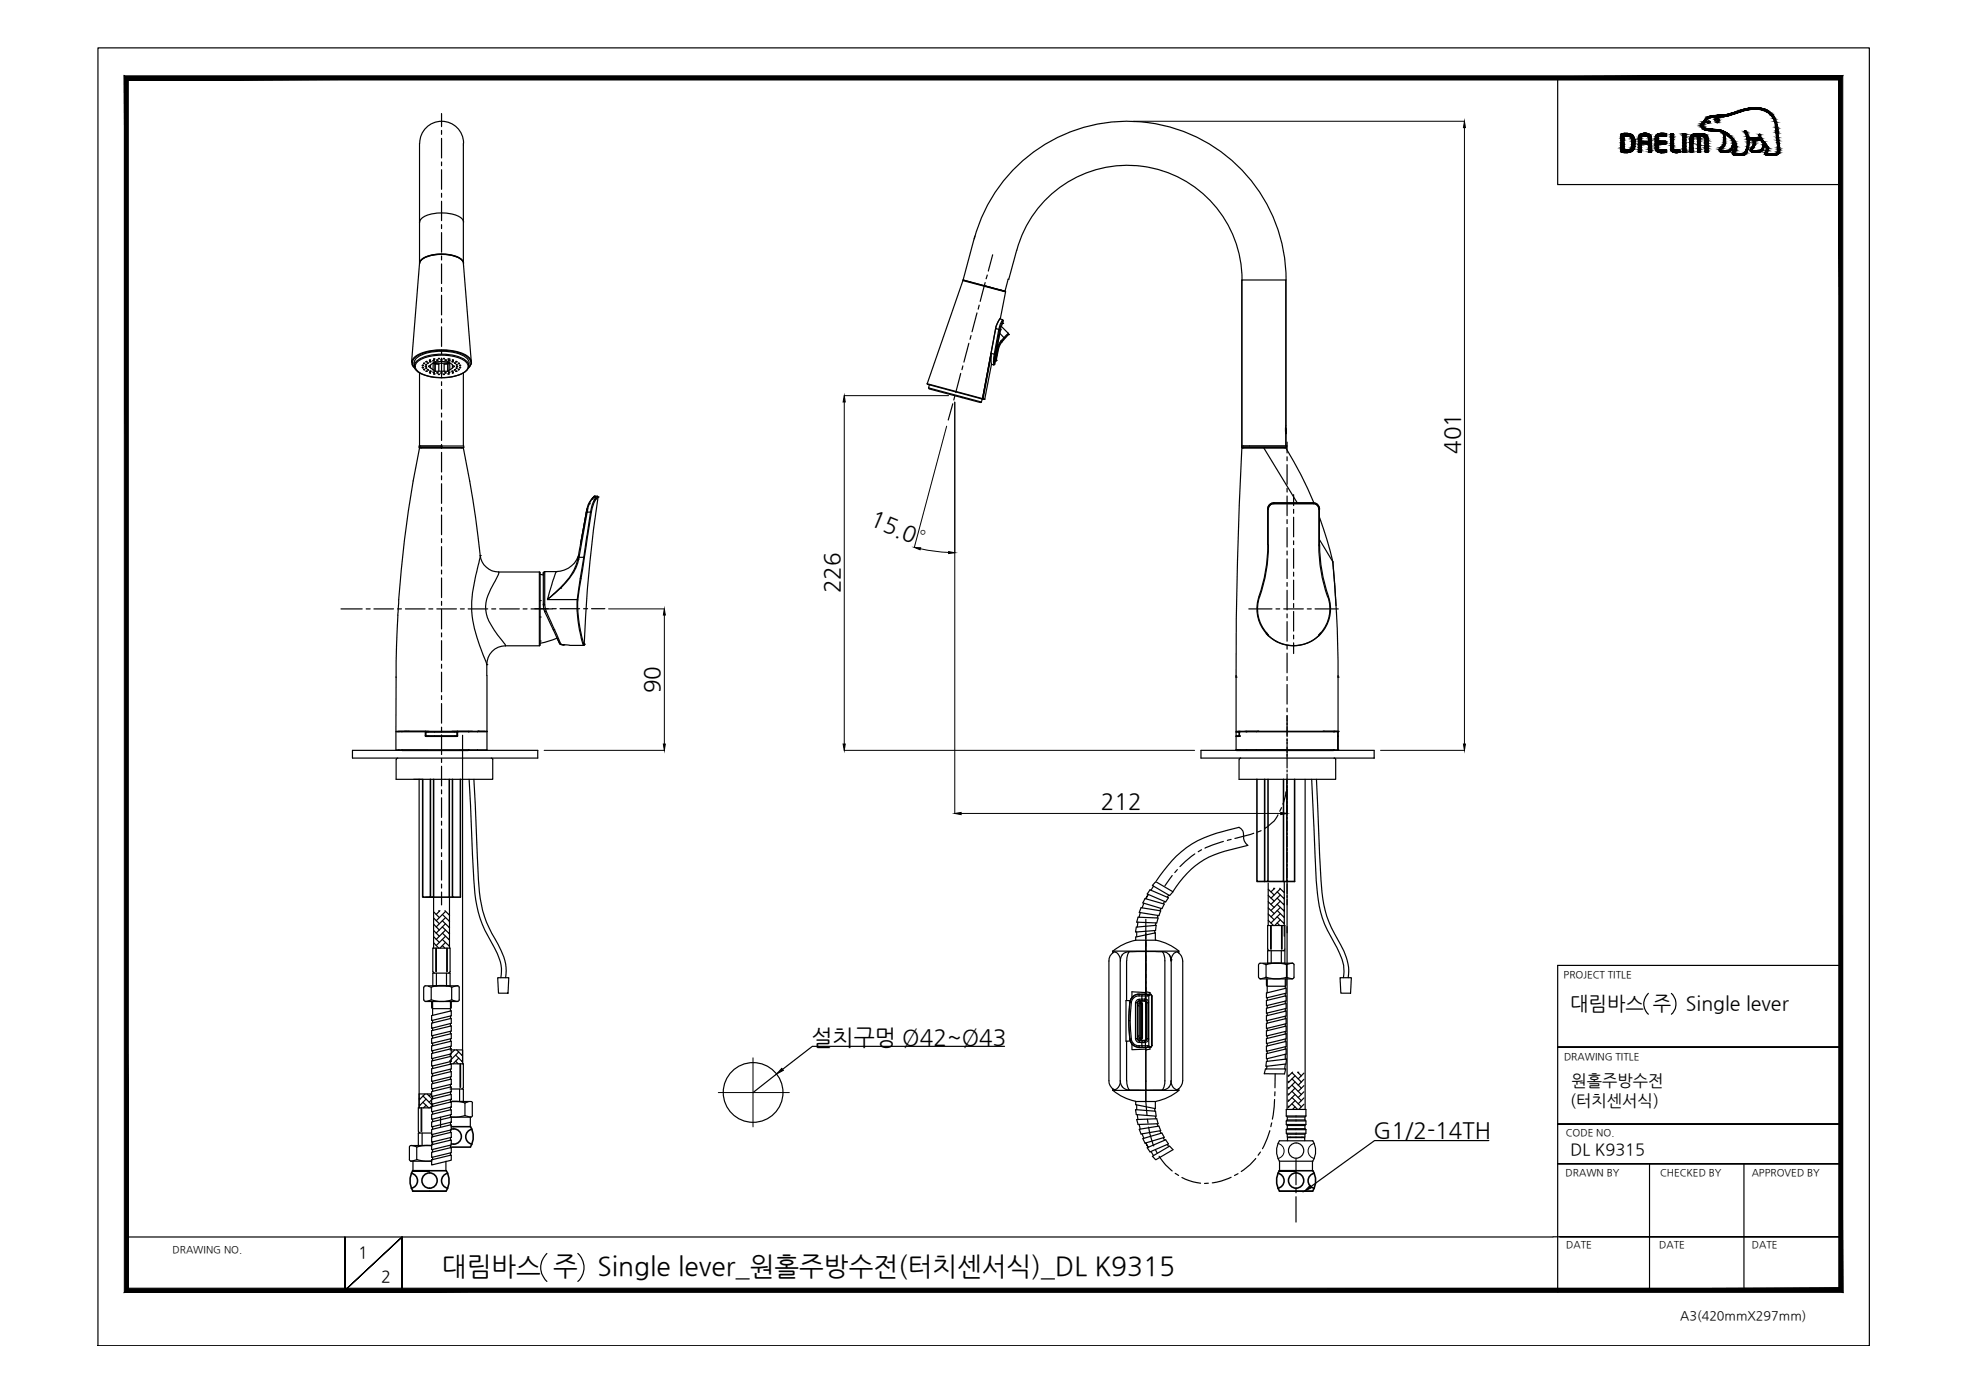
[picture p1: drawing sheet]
<svg xmlns="http://www.w3.org/2000/svg" width="420mm" height="297mm" viewBox="0 0 420 297" stroke-linecap="round" stroke-linejoin="round" font-family="sans-serif">
<defs><g id="words">
<g font-size="5.6">
<text x="94.3" y="272.2">대림바스 주</text>
<text x="127.5" y="272.2">Single lever_원홀주방수전(터치센서식)_DL K9315</text>
</g>
<g font-size="4.8">
<text x="311.6" y="96.9" transform="rotate(-90 311.6 96.9)">401</text>
<text x="185.5" y="111.9" transform="rotate(23 185.5 111.9)">15.0°</text>
<text x="179.2" y="126.6" transform="rotate(-90 179.2 126.6)">226</text>
<text x="140.8" y="147.9" transform="rotate(-90 140.8 147.9)">90</text>
<text x="234.9" y="172.7">212</text>
<text x="173.2" y="223">설치구멍 Ø42~Ø43</text>
<text x="293.1" y="242.8">G1/2-14TH</text>
</g>
<g font-size="4.2">
<text x="335.1" y="215.4">대림바스 주</text>
<text x="359.8" y="215.4">Single lever</text>
</g>
<g font-size="3.5">
<text x="335.3" y="231.7">원홀주방수전</text>
<text x="335.1" y="236">(터치센서식)</text>
<text x="335.1" y="246.4">DL K9315</text>
<text x="76.4" y="268.5">1</text>
<text x="81.3" y="273.6">2</text>
</g>
<text font-size="2.7" x="358.5" y="281.6">A3(420mmX297mm)</text>
<g font-size="2.1">
<text x="333.7" y="208.6">PROJECT TITLE</text>
<text x="333.7" y="226.2">DRAWING TITLE</text>
<text x="334.1" y="242.4">CODE NO.</text>
<text x="334.1" y="251">DRAWN BY</text>
<text x="354.2" y="251">CHECKED BY</text>
<text x="373.8" y="251">APPROVED BY</text>
<text x="36.8" y="267.4">DRAWING NO.</text>
<text x="334.2" y="266.4">DATE</text>
<text x="354.1" y="266.4">DATE</text>
<text x="373.8" y="266.4">DATE</text>
</g>
</g></defs>
<!-- layer: 0 -->
<g fill="#000" stroke="#000" stroke-width=".21">
<path d="M312.5 25.9l.2 1.3h-.4zM180.2 84.4l.2 1.4h-.5zM195.1 116.8l1.4 .1-.2 .4zM202.4 117.7l1.3 .3-1.3 .1zM141.8 129.9l.2 1.3h-.5zM141.5 158.8h.5l-.2 1.3zM179.9 158.8h.5l-.2 1.3zM312.3 158.8h.4l-.2 1.3zM203.7 173.6l1.4-.2v.4zM273.3 173.4l1.3 .2-1.3 .2zM166.8 228l.4 .4-1.5 .8zM279.6 253l.3 .4-1.5 .8z"/>
<path d="M27.4 274.9l-.9 .9 365.9-.9zM26.5 275.8l365.9-.9 .8 .9zM392.4 17.1v257.8l.8 .9zM393.2 16.2v259.6l-.8-258.7zM27.4 17.1h365l.8-.9zM26.5 16.2h366.7l-365.8 .9zM26.5 16.2l.9 258.7v-257.8zM26.5 16.2l.9 258.7-.9 .9z"/>
</g>
<g fill="none" stroke="#000" stroke-width=".25">
<path d="M20.9 10.2h378v277h-378zM332.4 16.6v22.8h60.4M89.5 30.6v25.6l-1.7 21.1M89.6 30.6a4.7 4.7 0 0 1 4.6-4.7 4.7 4.7 0 0 1 4.7 4.7M94.2 36.2v4.2M94.2 24.2v2.8M94.2 27.8v.9M94.2 29.5v4.2M94.2 34.6v.8M98.9 30.6v25.5l1.7 21.2M368.5 32.5h.1M89.6 47.4a2.96 2.96 0 0 1 2.8-1.8 8 8 0 0 1 6.2 1l.3 .8"/>
<path d="M89.6 56.1a3 3 0 0 1 2.8-1.7 8.1 8.1 0 0 1 6.1 1l.4 .7M89.6 56.2a2.34 2.34 0 0 1 2.1-1.6 8.8 8.8 0 0 1 6.8 .8l.4 .8M89.6 55.8a5.8 5.8 0 0 1 4.6-1.6 5.8 5.8 0 0 1 4.5 1.6M94.2 49.6v4.2M94.2 54.6v.9M94.2 41.2v.9M94.2 42.9v4.2M94.2 47.9v.9M94.2 56.3v4.2M205.5 59.7l9 2.5M205.5 59.7l8.9 2.5M205.6 59.8h-.1"/>
<path d="M207.9 51a33.8 33.8 0 0 1 37.1-24.8 33.8 33.8 0 0 1 29.4 33.5v35.5h-9.4M208 50.4l-2.5 9.3M265 59.7v35.5M265 59.7a24.4 24.4 0 0 0-21.2-24.2 24.4 24.4 0 0 0-26.8 17.9l-2.6 8.8M87.9 77.8l.6 .8M87.9 77.7v-.5a2.89 2.89 0 0 1 2.4-2 12.6 12.6 0 0 1 9.3 .7 1.57 1.57 0 0 1 .9 1.8M88.3 77.5l.1 .6M88.4 78.1a2.46 2.46 0 0 0 1.8 1.8 10.9 10.9 0 0 0 9.1-.6l.4-.4 .3-.7M88.4 77.5v-.1a2.67 2.67 0 0 1 2.2-1.9 11.7 11.7 0 0 1 8.6 .6 1.68 1.68 0 0 1 .8 2M88.4 78.1h.1M88.4 78.1a2.66 2.66 0 0 1 2.2-2 11.5 11.5 0 0 1 8.5 .6 1.51 1.51 0 0 1 1 1.4M88.5 78.5a1.49 1.49 0 0 1 .6-2.6 12 12 0 0 1 10.4 .1 1.47 1.47 0 0 1 .5 2.5"/>
<path d="M88.9 77.3a8.9 8.9 0 0 1 7.3-1.4 4.7 4.7 0 0 1 3.6 1.9 1.56 1.56 0 0 1-1.2 1.9 11 11 0 0 1-9.2-.3 1.31 1.31 0 0 1-.5-2.1zM89.5 79.6v15.6M90.1 78.4h.3zM90.1 77.9l.3 .1zM90.2 77.9v.1M90.2 78.4v.1M90.4 77.5l.2 .1zM90.4 78.8l.2 .1zM90.5 77.5v.1M90.5 78.8v.1M90.7 78.2h.1zM90.8 78.5l.3 .1z"/>
<path d="M90.8 78.2h.2h-.2M90.8 77.8l.3 .1zM90.9 79.2l.2 .1zM90.9 77.1l.2 .1zM90.9 77.1v.1M90.9 77.8v.1M91 78.5v.1M91.1 79.2v.1M91.2 77.5h.2zM91.2 78.9h.2zM91.2 77.4v.1M91.4 78.9v.1"/>
<path d="M91.5 78.2l.3-.3v.6l-.3-.3M91.5 78.2h.1M91.6 79.5l.3 .1zM91.6 76.8h.3zM91.6 76.8v.1M91.7 79.2h.3zM91.7 77.1l.3 .1zM91.7 77.1v.1M91.8 79.5v.1M91.9 78.5l.6 .4M91.9 77.9l.6-.4-.1 1.4 .4 .3M91.9 79.2v.1"/>
<path d="M92.4 77l.3-.1zM92.4 79.4l.3 .1zM92.4 76.9v.1M92.5 77.4l.3 .3v1.5M92.5 76.6h.1M92.5 79.8l.3-.1-.3 .1M92.5 79.8h.1M92.5 76.6h.3zM92.6 77.4l1.1 .3M92.7 79.4v.1M92.7 77.3a5 5 0 0 0 3 0M92.8 77.2l-.4 .3"/>
<path d="M92.8 77.6l.1 .1M92.8 79.2h.1M92.9 77.2h.7M92.9 77.7h.7v1.5h-.7M92.9 77.7v1.5M92.9 77.1l-.1 .1M93.2 76.8h.1M93.2 76.8h.3zM93.2 79.5l.3 .1zM93.5 79.6h.1M93.5 76.5l.3 .1zM93.6 79.9h.2z"/>
<path d="M93.7 77.2h1.1M93.7 79.2h1.1M94.1 79.6h.2zM94.1 76.8h.2zM94.2 61.4v.8M94.2 63v4.2M94.2 68v.9M94.2 69.7v4.2M94.2 74.7v.9M94.2 76.4v4.2M94.6 79.9h.3zM94.6 76.5h.3z"/>
<path d="M94.6 79.9h.1M94.8 77.2h.7M94.9 79.6h.3zM94.9 76.8h.3zM94.9 79.6h.1M95.2 76.8h.1M95.5 77.7h-.7v1.5h.7M95.5 77.7v1.5M95.6 77.1v.1M95.6 77.2l1 .7M95.6 76.6h.3zM95.6 79.8h.3z"/>
<path d="M95.6 79.8h.1M95.6 77.6v.1M95.6 79.2h.1M95.7 77h.1M95.7 76.9l.3 .1zM95.7 79.4h.3zM95.7 79.4v.1M95.9 76.6h.1M95.9 77.4l-.3 .3v1.5l.4-.3M95.9 77.4l-1.1 .3M96 77.5v1.4M96 76.9v.1"/>
<path d="M96.4 79.2h.3zM96.4 77.2h.3zM96.5 79.2v.1M96.5 79.6l.3-.1zM96.5 76.8l.3 .1zM96.5 77.9v.6l.4-.3M96.5 77.9l.4 .3M96.5 79.5v.1M96.6 78.5l-.6 .4M96.7 77.1v.1M96.8 76.8v.1M96.9 78.2h.1"/>
<path d="M97 78.2h.1M97 77.5h.2zM97 78.9h.2zM97 78.9v.1M97.2 77.4v.1M97.3 79.2h.2zM97.3 77.1l.2 .1zM97.3 78.5l.3 .1zM97.3 77.8l.3 .1zM97.3 79.2v.1M97.4 78.5v.1M97.5 77.1v.1"/>
<path d="M97.5 77.8v.1M97.6 78.2h-.2h.2M97.6 78.2h.1h-.1M97.6 78.2h.1M97.8 78.8l.2 .1zM97.8 77.5l.2 .1zM97.9 78.8v.1M98 77.5l-.1 .1M98.1 78.4h.2zM98.1 77.9l.2 .1zM98.2 78.4v.1M98.2 77.9v.1"/>
<path d="M98.9 79.6v15.6M100.5 77.8l-.6 .8M210 61l4.4 1.2M211.5 76l.1 1.7M211.5 75.4l.7 .2M211.5 75.4v.6M211.5 76l-1.7 9.1M211.5 75.4l-1.8 9.5M211.6 77.7l.4 .2M211.6 77.7l-1.5 7.5-.3-.1M212.2 75.6l-.2 2.3M212.2 75.6h.1"/>
<path d="M212.2 77.7l-.2 .2M212.3 75.6l-.1 2.1M212.4 77h.1M212.4 77.2l-.2 .5M212.4 77.1v.1M212.5 70.1h.1M212.5 75.7h.1M212.5 75.7l-.1 1.5M212.5 70.1l.8 .2M212.6 75.7l.1 .1M212.6 76.9l-.2 .1M212.6 76.9h.1"/>
<path d="M212.7 75.7l-.1 1.2M212.8 74.4l-.4 2.6M212.8 74.4l.2 .1M213 74.5l-.4 2.4M213.3 70.3l-1 5.3M213.3 71.1l.9 1M213.3 68l.6 .2M213.5 70.4h.1M213.5 67.9l-1 1.8-2.8 15.4M213.5 67.9a4.6 4.6 0 0 0-1 2.2l-2.8 15M213.5 67.9l1.1-5.6-9.1-2.4-7.6 22M213.5 70.4l-1 5.3"/>
<path d="M213.6 72.7l.1 .2M213.7 72.9l-.3 .4a4.9 4.9 0 0 0-.7 2.4M213.7 72.9l.1 .1M213.7 69.7l1.5 1.4M213.8 73l-.8 1.5M213.9 69h.1M213.9 68.2l.2 .2M213.9 68.2l-.4 .9-.4 1.2-.9 5.3M213.9 69l-.4 1.4M214.1 68.4l-.8 1.9M214.1 68.4l-.2 .6M214.2 62.1l.2 .1"/>
<path d="M214.2 72.1l-.9 1.1-.5 1.2M214.3 72l.1 .1M214.4 72.2l-.7 .7M214.5 62.1l.1 .1M215.2 71.1v.2M215.2 71.4h.1M215.2 71.4l-.8 .8M215.2 71.1l-1 1M215.2 71.4l-1.4 1.6M89.4 95.2h4.7v.3h-4.7zM89.5 95.2h.1M89.5 95.2h4.7"/>
<path d="M89.9 95.5v.1M94.1 95.5h.2M94.2 95.2v.4M94.2 95.6h4.7a228 228 0 0 1 3.6 22.9M94.2 95.6h-4.6a237.3 237.3 0 0 0-4.7 35.7M94.2 95.2h4.8v.3h-4.7M94.2 81.5v.8M94.2 83.1v4.2M94.2 88.2v.8M94.2 89.8v4.2M94.2 94.8v.9M94.2 96.5v4.2"/>
<path d="M94.3 95.2v.3M98.5 95.5v.1M197.9 81.9l11.8 3.2M197.9 81.9v.1l11.7 3.1M198.2 82.8l.1 .1M198.3 83l10.9 2.9M198.3 82.1l-.2 .7 11.3 3 .2-.7M203.7 84.4v.1M205.1 84.8h.1M205.3 84.9h.1M209.4 85.8l-.1 .1M209.6 85.1l.1-.1z"/>
<path d="M209.6 85.1h.1M209.7 85.1h.1M209.8 85.1h-.1M210.2 85.1h-.5M265 95.2h9.5v.3h-9.5zM265.4 95.5v.1M269.7 95.6l7.1 11.7M274 95.5v.1M274.3 91.2l.2 .4-.1 .9M274.3 91.3l.2 1.2M274.4 92.6v-32.9h-9.4v35.5M274.4 91.6h.1"/>
<path d="M274.5 95.2h.1M274.6 94.3v2.4M274.6 97.5v.8M274.6 99.2v4.1M94.2 101.5v.9M94.2 103.2v4.2M94.2 108.3v.8M94.2 109.9v4.2M94.2 114.9v.9M94.2 116.6v4.2M102.5 118.5a4 4 0 0 0 3.9 3.6M102.5 118.5l-.3 1.5a39 39 0 0 0-1.5 10.4 38.2 38.2 0 0 0 3 10.9l.2 .5"/>
<path d="M102.5 118.5h.1M123.3 119.3l.2 .1M123.3 119.3h.1M123.3 119.3a14.2 14.2 0 0 1-5 7.4l-1.5 1.2 1.9-5.9M123.4 118.9h.1M123.4 118.9l-.1 .4M123.4 118.6a5.1 5.1 0 0 1-4.8 3.4M123.4 118.6h.1M123.6 118.9h-.2l-.1 .4M123.6 118.9a9.2 9.2 0 0 1-2 4.4l-1.9 2.2-2.9 2.4h6.4M123.6 118.9h1M124.6 118.9h.1"/>
<path d="M124.6 118.9l-.8 4.6h.2M125.1 109.3h.1M125.1 109.3h.2l-1.7 9.6M125.1 109.3l.2-.7-1.9 10.3M125.1 109.3l-1.2 7M125.1 109.3l-1.2 6.5M125.8 107.5h.1M125.8 107.5l-.5 1.8h.7M126 109.3l-1.4 9.6M126 109.3h.2M126.3 106.5h.1M126.3 106.5l-.5 1"/>
<path d="M126.4 106.3l-.9 1.4-.2 .9h.1M126.5 106.2l-.1 .1 .2-.1M126.6 106.2h.1M126.6 106.2l-.3 .3M126.6 106.2h.5M126.7 106h.1M126.7 106l-.2 .2 .1-.1M126.8 105.9h.1M126.8 105.9l-.1 .1M126.9 106.6h.1M126.9 105.9h-.1M126.9 105.9h.1"/>
<path d="M126.9 105.9l-.3 .3M126.9 105.9h.6M127.1 106.2l.2 .2M127.1 106.2l-.6 1.1-.5 2M127.5 105.9l.1 .2M127.5 105.9l-.4 .3M127.6 106.1a287.6 287.6 0 0 0-3 31.5l-.2 .1M127.6 106.1h.1M127.6 106.1l-.5 .6-.4 .7-.5 1.9-2.9 19.1 .3 4.5 1 4.4M270.5 108.6v7.6M270.5 108.6h.2h-.1M270.5 116.2a36.2 36.2 0 0 1-2.1 11.9 7.9 7.9 0 0 0 7.7 9.7"/>
<path d="M270.7 116.3a33.3 33.3 0 0 1-1.9 11.1M271.9 107.5a1.16 1.16 0 0 0-1.2 1.1M271.9 107.3a1.3 1.3 0 0 0-1.4 1.3M271.9 107.3h8.3M271.9 107.5h8.4M271.9 107.3v.1M271.9 107.3v.2M274.6 104.2v.8M274.6 105.8v4.2M274.6 110.9v.8M274.6 112.6v4.1M274.6 117.6v.8"/>
<path d="M274.6 119.3v4.2M276 105.6v2.3M276 108.7v.8M276 110.4v4.2M276 115.4v.8M276 117.1v4.2M280.2 107.3a1.37 1.37 0 0 1 1.4 1.3M280.2 107.3a1.3 1.3 0 0 1 1.3 1.3M280.3 107.3v.1M280.3 107.3v.2M280.3 107.5a1.16 1.16 0 0 1 1.1 1.1M280.4 107.3a69.3 69.3 0 0 0-6.1-11.7h-9.3a870.7 870.7 0 0 0-1.2 48.9"/>
<path d="M281.4 108.6a1.16 1.16 0 0 0-1.2-1.1h-8.4a1.23 1.23 0 0 0-1.2 1.1v7.7M281.4 108.6v7.7a33.3 33.3 0 0 0 1.9 11.1M281.4 108.6h.2h-.1M281.5 108.6v7.6M281.6 110.5l1.6 4.7 1.2 4.7M281.6 115.2l2.8 4.7M281.6 116.2a36.2 36.2 0 0 0 2.1 11.9 7.9 7.9 0 0 1-7.6 9.7M284.4 119.8l1 14.4 .1 10.3M284.4 119.9l.7 9.3M72.8 129.9h4.5M78.1 129.9h.9M79.8 129.9h4.2"/>
<path d="M84.8 129.9h.9M84.9 131.3l-.4 13.2M86.5 129.9h4.2M91.5 129.9h.9M93.2 129.9h4.2M94.2 121.6v.9M94.2 123.3v4.2M94.2 128.3v.9M94.2 130v4.2M94.2 135.1v.8M94.2 136.7v4.2M98.2 129.9h.9"/>
<path d="M99.9 129.9h4.2M104.9 129.9h.9M106.4 122.1a4.6 4.6 0 0 1-1 2.4l-.7 1.2a7 7 0 0 0 0 7.5l1.5 2.3 1.5 1.9 .2 .4M106.4 122.1h8.7v15.7h-7.2M106.6 129.9h4.2M107.9 137.8a4 4 0 0 0-4 4M111.6 129.9h.9M113.3 129.9h4.5M114.1 129.9h2.9M115.1 122.1l.2 .1v15.4l-.2 .2M115.3 136.8h.1M115.3 128.2h.1"/>
<path d="M115.3 131.7h.1M115.3 122.6l.7 .1M115.9 122.2h.1M115.9 122.2v6.8h.3M115.9 122.2v.5M115.9 129v.1M116.2 130.5l3.2 6.8-.5-1.1M116.2 122l-.3 .2M116.2 129.1h-.2a1.6 1.6 0 0 0 .3 1.4l.2-.1M116.2 122h.1M116.2 122v7a8.3 8.3 0 0 0 1.4 3.7l2.1 4.8 .4 .1M116.2 122h2.5"/>
<path d="M117.8 129.9h.9M118.1 134.3l.3 .1M118.7 122h.1M118.9 136.1l-1.8 .7-1.8 .5M119.4 137.3l.3 .2M119.5 137.4h.1M119.5 137.4l.6 .2M119.5 129.9h4.2M119.6 125.5h.1M120.1 137.6h.1M120.1 137.6h.2M120.3 137.6h.1"/>
<path d="M120.3 137.6l4.2 .1M123.2 127.9l.1 .1M123.2 127.9l-.1 2.4 .2 2.2 .7 3.5 .5 1.7M123.8 123.5l-.6 4.4M124.5 137.7h.1M124.5 129.9h.9M124.6 137.3h.1M124.6 137.3v.2M124.6 137.5h.1M124.6 137.6h.1M124.6 137.5v.1M126.2 129.9h2.9"/>
<path d="M266.5 129.9h4.9M268.8 127.4a7.7 7.7 0 0 0 1.5 7.7M270.2 135.2l.1-.1 .3 .6zM270.6 135.7a7.8 7.8 0 0 0 10.8 0M272.3 129.9h.8M272.8 137.2h.1M273.9 129.9h4.2M274.6 124.3v.8M274.6 126v4.1M274.6 131v.8M274.6 132.6v4.2M274.6 137.7v.8"/>
<path d="M274.6 139.4v4.2M276 122.1v.9M276 123.8v4.1M276 128.8v.8M276 130.5v4.2M276 135.5v.8M276 137.2v2.3M276 137.8h.1M279 129.9h.8M279.2 137.2h.1M280.6 129.9h5M281.8 135.1l.1 .1-.5 .5z"/>
<path d="M283.4 127.4a7.7 7.7 0 0 1-1.6 7.7M84.5 144.5h.1M84.5 144.5v11.6M84.6 156.1h9.6M85 156.1h1.7M85.1 156.1h-.6v3.9h.6M85.1 156.1h.7M85.2 156.1h-.1M85.8 156.1h4.9M85.8 156.1h-1.1M86.3 156.1h.4M86.7 156.1h4.8"/>
<path d="M86.9 156.1h.4M90.7 156.1l.1 .1M90.7 157l.1 .1M90.7 156.1v.9M90.8 157.1l.1 .1M90.8 156.1h.1M90.8 156.2l.1 .8M90.8 156.1l.1 .9M90.8 156.2h6.7M90.9 157.2h6.6M90.9 157h6.7M90.9 157.1h.1"/>
<path d="M90.9 157.1l6.6 .1M90.9 156.1h6.6M90.9 157.1v.1M90.9 156.2h.1M90.9 157h.1M94.2 156.1h7.9M94.2 141.7v.9M94.2 143.4v4.2M94.2 148.4v.9M94.2 150.1v4.2M94.2 155.2v.8M94.2 156.8v4.2"/>
<path d="M96.5 156.1h4.3M97.5 156.2v.9h-6.6M97.5 156.1v.9M97.5 157.1h.1M97.5 157v.1M97.6 156.1l-.1 .1M97.6 156.1h.1M97.6 157l-.1 .1M97.6 156.1h2.4M97.6 157.1l-.1 .1M97.6 156.1v.9M97.6 157v.1"/>
<path d="M98.7 156.9v70.1M99.9 156.1h1.9M100 156.1h.1M100 156.1h1.9M101.8 156.1h2.1M101.8 156.1h.1M101.9 156.1h1.5M101.9 156.1h2M102 156.1h.2M102.1 156.1h.1M102.1 156.1h1.7M103.9 141.8h.1"/>
<path d="M103.9 141.8v2.4M103.9 144.2v11.9M103.9 156.1v3.9M263.8 156.2h.7l-.1 .9M263.8 144.2v11.9M263.8 156.1h4.6M263.8 144.5h.1M263.8 156.2v.8h.7M263.8 157.2v2.8M263.8 156.1h.1M263.8 157l.1 .1M263.9 157.1h.1"/>
<path d="M264.3 156.1h.1M264.4 157h.1M264.4 157.1h.1M264.4 157.1l-.6 .1M264.5 156.1h1.4M264.5 156.1h.1M264.5 156.1l-.7 .1M264.5 156.1v.9M264.5 157l-.1 .1M264.5 156.1h1.5M265.7 156.1h2.9M265.9 156.1h.1"/>
<path d="M265.9 156.1h2.2M266 156.1h2.1M266 156.1h-.1M268.1 156.1h16.5M268.1 156.1h.1M268.4 156.1h.1M268.4 156.1h17.1M274.6 144.4v.8M274.6 146.1v4.2M274.6 151.1v.8M274.6 152.7v4.5M274.6 157.6v6.3"/>
<path d="M282.3 156.1h.1M282.4 156.1h2.9M282.4 156.1h.1M284.6 156.1h.1M284.6 156.1h.9M284.7 156.1h.1M285.4 156.1h.1M285.4 156.1h-.8M285.5 156.1h.1M285.5 156.1v3.9M285.5 157.1h.1M285.5 144.5h.1"/>
<path d="M285.5 144.2v11.9M75.2 160.1v1.7M84.7 160.1h1.1M85.1 160h.7M85.1 160l.1 .1M85.8 160h14.2M85.8 160v.1M85.8 160.1h14.1M88.3 166.3h6.7M89.4 166.3v70.1M94.2 161.9v.8M94.2 163.5v4.2"/>
<path d="M94.2 168.5v.9M94.2 170.2v4.2M94.2 175.2v.9M94.2 176.9v4.2M99.9 160.1h1.9M100 160h.1M100 160h1.9M100 160l-.1 .1M100.1 166.3l.5 10.8a115 115 0 0 0 1.2 16.2 25.3 25.3 0 0 0 3.7 8.9 8.9 8.9 0 0 1 1.4 6.4M101.1 166.3l.5 10.8a138.4 138.4 0 0 0 .9 14.6 23.8 23.8 0 0 0 3.8 9.9 10 10 0 0 1 1.6 7M101.9 160h2M101.9 160l-.1 .1"/>
<path d="M103.9 160l-2.1 .1M114.8 160.1v1.7M256.3 160.1v1.7M261.1 179.5l-4 1.5M262.7 179.1l-.8 .2M263.8 160l2.2 .1M263.8 160h.1M263.8 160h2.1M263.8 160h10.8M265.9 160h.1M265.9 160h2.2M265.9 160l.1 .1"/>
<path d="M266 160.1h2.1M267.5 177.8l-4 1.1M268.1 160h16.5M268.1 160v.1M268.1 160.1h16.5M269.1 177.3l-.8 .3M272.7 173.9a5.7 5.7 0 0 1-2.6 2.7l-.2 .2M273.5 172.4l-.4 .7M274.4 169l-.6 2.6M274.6 164.3v.4M274.6 165.2v2M274.6 167.7v.4"/>
<path d="M274.6 168.5v2.1M274.6 171v.4M274.6 171.8v2.2M274.6 174.3v.5M274.6 175.2v2.1M274.6 177.7v.4M274.6 178.5v2.2M279.9 166.3l.5 10.8a120.2 120.2 0 0 0 .9 14.9 23.3 23.3 0 0 0 4 10.2l1.1 2.5 .3 1.3v2.6M280.9 166.3l.5 10.8a121.1 121.1 0 0 0 1.1 15.9 25.1 25.1 0 0 0 3.6 8.6 10.4 10.4 0 0 1 1.6 7M284.6 160.1h.8M284.6 160h.1M284.6 160h.9"/>
<path d="M284.6 160v.1M285.4 160.1h.1M285.5 160h.1M285.5 160l-.1 .1M293.2 160.1v1.7M92.5 191.4v10.9M92.5 199.9l1.3 1.2M92.5 198.6l1.3 1.2M92.5 197.2l1.3 1.3M92.5 195.9l1.3 1.2M92.5 194.6l1.3 1.2M93.6 194.3l.2 .2"/>
<path d="M93.9 194.3l-.8 .8M94.2 182v.8M94.2 183.6v4.2M94.2 188.7v.8M94.2 190.3v2.8M94.4 199.1l1.5 1.5M94.4 197.8l1.5 1.5M94.4 196.5l1.5 1.5M94.4 195.1l1.5 1.5M94.9 194.3l1 1M95.1 194.5l-2 2M95.1 195.8l-2 2"/>
<path d="M95.1 197.1l-2 2M95.1 198.5l-2 2M95.1 199.8l-2 2M95.9 195l-.2 .1M95.9 196.3l-.2 .2M95.9 197.6l-.2 .2M95.9 198.9l-.2 .2M95.9 191.4v10.9M242.5 197.8l4.2-.3-.1 1.1-4.3 .3zM242.6 198.9v1M242.8 196.8l-.1 1M242.9 195.7l4.2 .2-.3 1-4.2-.1z"/>
<path d="M243.3 194.7l-.2 1M243.5 193.7l4.2 .7-.4 1-4.2-.7zM244.1 192.8l-.4 .9M244.3 191.7l4.1 1.2-.5 1-4-1.2zM244.5 191.7l.5-.8-.5 .9M244.5 196.2v25.8M245.4 189.9l3.9 1.7-.6 .9-3.9-1.7zM246.2 189.1l-.6 .9M246.4 198.6v.5M246.6 188.1l3.7 2.2-.7 .8-3.7-2.2zM246.7 196.9l-.2 .6M246.7 188a22.7 22.7 0 0 1 10.2-9.2l2.6-1 4.9-1.3 .8 .8 .2 1.1a2.22 2.22 0 0 0 .9 2 37 37 0 0 0-8.3 2.5 18.9 18.9 0 0 0-7.7 7.3"/>
<path d="M247.1 195.3l-.2 .5M247.8 193.8l-.3 .5M248.5 192.4l-.3 .4M249.4 191l-.3 .4M250.1 186.8l-1.5 2.2M251.2 185.6l-.5 .6M255 182.2l-3.2 2.7M256.4 181.3l-.7 .5M270.6 188.4v9.1M270.6 196.4l1.2 1.1M270.6 195l1.3 1.3M270.6 193.7l1.3 1.3"/>
<path d="M270.6 192.4l1.3 1.2M270.6 191.1l1.3 1.2M270.6 189.8l1.3 1.2M271.1 197.5v5M271.3 197.5v5M271.8 189.5l.1 .2M272 189.5l-.8 .8M272.5 193l1.6 1.5v-.3l-.2 .1M272.5 196.9l.6 .6M272.5 195.6l1.6 1.5M272.5 194.3l1.6 1.5M272.5 191.7l1.6 1.4"/>
<path d="M272.5 190.3l1.6 1.5M273.1 189.5l1 1M273.2 189.7l-2 2M273.2 191l-2 2M273.2 192.3l-2 2M273.2 193.6l-2 2M273.2 195l-2 1.9M273.2 196.3l-1.2 1.2M273.5 197.5v5M273.6 197.5v5M274.1 188.1v11.7M274.1 190.2l-.2 .1"/>
<path d="M274.1 191.5l-.2 .2M274.1 192.8l-.2 .2M274.1 195.5l-.2 .1M274.1 196.8l-.2 .1M274.6 181.1v.4M274.6 181.9v2.1M274.6 184.4v.4M274.6 185.3v2M274.6 187.8v.4M274.6 188.6v2.1M274.6 191.1v.4M274.6 192v1.1"/>
<path d="M90.4 210.7v2.7M90.5 213.4l.3 .3M90.7 210.4h6.9M90.7 213.7h6.9M90.8 210.4l-.3 .3M91.4 210.5l.6 .2M92 210.7v2.7M92 213.4l-1.2 .3M92.1 213.4l1.2 .2 1.3 .1 1.8-.3 1.3 .3M92.1 210.6l1.2-.3h1.3l1.8 .3M92.1 216.7l4.2-1v1.1l-4.2 1zM92.1 218.3l4.2-1v1.1l-4.2 1z"/>
<path d="M92.1 213.7l.2 3M92.1 219.9l4.2-1v1.1l-4.2 1zM92.3 213.7v1.5h3.8v.5M92.3 217.7v.6M92.3 219.3v.6M92.4 207.3v-5h3.6v5l-.3 .3M92.4 210.4v-2.7h3.6v2.7M92.4 207.3l.3 .3M92.5 201.2l1.1 1.1M93 202.3v5M93.1 202.3v5M93.1 207.7v2.7"/>
<path d="M94.4 201.8l.5 .5M94.4 200.5l1.5 1.4M95.1 201.1l-1.2 1.2M95.3 207.7v2.7M95.3 202.3v5M95.4 202.3v5M95.9 200.3l-.2 .2M95.9 201.6l-.2 .2M96.1 213.7v1.5l.2-.1v-1.4M96.1 216.8v.6M96.1 218.5v.5M96.4 210.7v2.7"/>
<path d="M96.4 210.7l.6-.2a.62 .62 0 0 1 1 .2M98 213.4l-.3 .3M98 210.7v2.7M106.2 208.6h2.4l-.2 3.3h-2zM237.4 203h14.1v.4M237.4 203v.4M237.6 203.2a1.45 1.45 0 0 1 1.5 1.6v.2l.1-.6 .3-.7M237.7 203.2l-.3 .1a2.04 2.04 0 0 0-.8 1.8v25.5a2.05 2.05 0 0 0 1.1 1.9M239 205l.1 25.6M240.4 205v8.5h.8M240.4 213.5h-.1v8.7h.1M240.9 217.8l.2 4"/>
<path d="M240.9 203.1a2.1 2.1 0 0 0-1.4 .6M240.9 203.1l3.6-.1v1.9M241 203.1l-.4 .6-.2 1.3M241.1 213.9h.1M241.1 213.9l-.2 3.9h.3M241.2 213.9l.2 .1M241.5 212.9h.1M241.8 212.6l-.4 .6-.3 .7M242.3 200.6h2.2v2.4v-2.4a9.1 9.1 0 0 1 6 1.6l1.1 .8M242.3 214h.4v7.7h-.4M242.3 214v7.7M242.3 200.6a11 11 0 0 0-4.8 2.4"/>
<path d="M242.3 200.6v-.6l4.2-.9v1.5M242.8 214.5l.3 .2M243.1 212.2a1.94 1.94 0 0 0-2 1.7M243.1 212.2h2.1M243.1 214.1v7.4M243.1 212.1a2.2 2.2 0 0 0-2.1 2.6 29.9 29.9 0 0 0 .2 7.5 2.01 2.01 0 0 0 1.9 1.3v-.4M243.1 212.2v.3M243.1 213.2v.3M243.1 213.5l-.3 .2-.1 .3v7.7l.1 .3 .3 .1M243.1 213.5l1.1 .1M243.1 213.6l-.3 .3M243.2 214h.1"/>
<path d="M243.3 214l-.2 .1M243.3 214l-.2 .2M243.3 214l.1 .2-.1-.1M243.3 214.1v7.4M243.3 214v.1h-.2M243.3 214v.1M243.3 213.6v.2M243.5 214l.1 .2M243.5 213.8h-.2v.2M243.5 213.8l.3 .4M243.5 213.8v.2M243.6 214.2h.2v7.3h-.2"/>
<path d="M243.6 214.2h-.2v7.3h.2M243.6 214.2v7.3M243.7 213.2h-.6a.8 .8 0 0 0-.8 .8M243.7 212.5v.7M243.7 213.2h.7M243.7 213.2v.3M243.7 212.2v.3M244.2 212.1l-1.1 .1M244.3 212.1h.3M244.3 213.2v.3M244.3 213.6l.2 .2M244.3 213.5v.1"/>
<path d="M244.3 213.6h.1M244.4 213.5l.4 .4M244.4 212.2v.3a3.1 3.1 0 0 0-2.2 .2l-.6 .7a23.8 23.8 0 0 0 0 8.9l.6 .6 .9 .3M244.4 213.2v.3h-1.3M244.5 213.2a.78 .78 0 0 1 .6 .7M244.5 204.9v6.7l.9 .2v.3M244.5 211v.8l-3-.2v1.3M244.5 212.1l.3 .1M244.6 213.7l.1 .1M244.6 213.8l.1 .2M244.7 214v7.7M244.7 214h.4v7.7h-.4z"/>
<path d="M244.9 212.4l-.5 .1v.7M244.9 212.4h.2M245.1 212.4v10.8M245.4 212.1h.1M245.4 212.2l.5 .3h-.2M245.6 212.2h-.5l-.2 .2M245.6 212.2l-.5 .2M245.6 212.2l.1 .3M245.7 212.5v10.7M245.9 212.5v10.6M248 203.1a1.8 1.8 0 0 1 1.9 1.6M248 203.1l-3.5-.1v1.9"/>
<path d="M248 203.1l.4 .6 .2 1.3v25.6M249.5 203.7l.3 .7 .1 .6M249.9 204.8a1.45 1.45 0 0 1 1.4-1.6l.2 .1a2.21 2.21 0 0 1 .9 1.8v25.5a1.81 1.81 0 0 1-1.4 1.9l-.4-.2-.5-.6-.2-1.1a1.79 1.79 0 0 1-1.9 2M249.9 204.8h.1M249.9 205v25.6M249.9 204.8v.2M268.5 205.9v2.6M268.6 208.5v.2a1.6 1.6 0 0 0 1.6-.2l1.9 .4 1.2-.1 1.3-.3M268.9 205.5h6.9M268.9 208.9h6.9M268.9 205.5l-.3 .4M269.5 205.6l.7 .3 1.2-.3 1.3-.1 1.9 .4"/>
<path d="M270.2 205.9v2.6M270.2 211.9l4.2-1v1l-4.2 1.1zM270.2 213.5l4.2-1v1.1l-4.2 1zM270.2 208.9l.2 3M270.2 215.2l4.2-1.1v1.1l-4.2 1zM270.2 216.8l4.2-1.1v1.1l-4.2 1zM270.2 218.4l4.2-1v1.1l-4.2 1zM270.2 220l4.2-1v1.1l-4.2 1zM270.4 208.9v1.6h3.9l.1-.3v-1.3M270.4 212.9v.6M270.4 214.6v.5M270.4 216.2v.5"/>
<path d="M270.4 217.8v.5M270.4 219.4v.5M270.5 202.5v-5h3.7v5M270.5 205.5v-2.6h3.7v2.6M270.5 202.5l.4 .3M271.3 202.9v2.6M273.4 202.9v2.6M274.2 202.5l-.3 .3M274.3 208.9v2M274.3 212v.5M274.3 213.6v.6M274.3 215.2v.6"/>
<path d="M274.3 216.8v.6M274.3 218.5v.5M274.5 205.9l.7-.3a.59 .59 0 0 1 .9 .3v2.8a1.68 1.68 0 0 1-1.6-.2zM285.9 208.6h2.5l-.2 3.3h-2.1zM351.7 212a3 3 0 0 0 0 4.4M356.6 212a3 3 0 0 1 0 4.4M392.8 206h-60.4v69.7M89.4 233.4h2.7M89.4 235.7l.2 .2M89.4 234.4l.2 .1M89.9 236.4v5M90 236.4v5"/>
<path d="M90.2 235.2l1.3 1.2M90.2 233.9l2 2M90.7 233.4l-1.3 1.3M90.9 234.5l-1.5 1.5M90.9 235.9l-.5 .5M91.1 233.4l1.1 1.1M92 233.4l-.4 .5M92.1 229.7l4.2-1v1.1l-4.2 1zM92.1 226.4l4.2-1v1.1l-4.2 1zM92.1 228.1l4.2-1.1v1.1l-4.2 1zM92.1 231.3l4.2-1v1.1l-4.2 1zM92.1 232.9l4.2-1v1.1l-4.2 1z"/>
<path d="M92.1 234.5l4.2-1v1.1l-4.2 1zM92.1 236.1l4.2-1v1.1l-4.2 1.1zM92.1 237.8l4.2-1v1l-4.2 1.1zM92.1 239.4l4.2-1v1.1l-4.2 1zM92.1 236.4h-2.8v5M92.1 223.2l4.2-1v1l-4.2 1.1zM92.1 221.6l4.2-1v1l-4.2 1zM92.1 224.8l4.2-1v1.1l-4.2 1zM92.1 234.7l-.5 .5M92.3 221v.5M92.3 222.6v.6M92.3 224.2v.6"/>
<path d="M92.3 225.9v.5M92.3 227.5v.5M92.3 229.1v.5M92.3 230.7v.5M92.3 232.3v.6M92.3 233.9v.6M92.3 235.6v.5M92.3 237.2v.5M92.3 238.8v.6M92.3 235.8l-.6 .6M96 232.4h2.9v2.6h-2.8h4.4l.3 .4M96 227h2.9v5"/>
<path d="M96 224h2.7M96.1 235.1l1.6-.1 1.5 .4M96.1 220.1v.5M96.1 221.7v.5M96.1 223.3v.5M96.1 224.9v.6M96.1 226.5v.6M96.1 228.1v.6M96.1 229.8v.5M96.1 231.4v.6M96.1 233v.6M96.1 234.7v.5"/>
<path d="M96.1 236.3v.5M96.1 237.9v.5M96.1 239.5v.5M96.1 238.4h4.4M97 224l-1.1 1.1M97.2 225.1l1.5 1.5M97.2 226.5l.6 .5M97.4 224l1.3 1.3M97.9 225.8l-1.2 1.2M97.9 224.5l-2 2M98.1 232.4v2.6M98.2 227v5"/>
<path d="M98.3 227v5M98.7 226.3l-.2 .2M98.7 225l-.2 .1M98.9 232l-.3 .3M99.2 235.4v2.7M99.2 238l-1.5 .4-1.6-.1M99.9 235.1l-.7 .3M100.8 235.4v2.7M100.8 238v.2a1.6 1.6 0 0 1-1.6-.2M165.7 229.2l-5 3.9M214.4 223.3h-41.1l-6.3 4.9M237.4 232.3v.4l7.1-.1v2.4"/>
<path d="M237.5 232.7a11 11 0 0 0 4.8 2.3M239.1 230.6l.1 .7 .3 .6M239.1 230.6a1.56 1.56 0 0 1-1.5 1.9M239.5 231.9a1.93 1.93 0 0 0 1.4 .7M240.4 230.6l.2 1.4 .4 .6M241.1 221.8h.1M241.1 221.8l.3 .7 .4 .6M241.1 221.8a1.97 1.97 0 0 0 2 1.7M241.2 222.1l-.8 .1v8.4M241.4 221.7h-.2M241.5 222.8v1.2l3-.1v6.8M242.3 221.7a.8 .8 0 0 0 .8 .7l.6 .1"/>
<path d="M242.3 236.8l4.3 .3 .1 1.1-4.2-.4zM242.3 235v.7l4.2 .9v-1.6M242.6 235.8v1M242.6 238.9l4.2-.2 .3 1.1-4.2 .2zM242.7 237.9l.1 1M242.8 221.7l.3 .3M243.1 221.5l.2 .2M243.1 221l-.3 .2M243.1 221.5h.2M243.1 223.5h2.1M243.1 223.5h1.1M243.1 223.2h1.3v.3"/>
<path d="M243.1 239.9l.2 1M243.1 222.1h1.3v.3M243.1 222.1v.3M243.2 221.7h.1M243.3 221.7h.1M243.3 221.5h.1M243.3 221.5v.2M243.3 221.7v.1h.2M243.3 221.5h.1l-.1 .2M243.3 221.8v.2M243.5 221.7v.1M243.6 221.5l-.1 .1"/>
<path d="M243.7 222.5v.7M243.7 222.5h.5M243.7 223.1v.3M243.7 222.1v.4M243.8 221.5l-.3 .3M244.2 222l-1.1 .1M244.3 222h.1M244.3 222v.1M244.3 222.1v.4M244.4 222.4v.8h.5M244.4 222.4l-.2 .1M244.5 230.7v1.9h3.5"/>
<path d="M244.5 230.7v1.9h-3.6M244.5 223.5v.4M244.5 235h2.2M244.5 235l.3 3M244.5 221.9l-.2 .1M244.6 223.5h-.3M244.7 221.7l-.1 .2M244.7 221.7h.1M244.8 221.7l-.4 .4M244.8 223.5h-.3M244.8 238.8l.2 .9M244.9 223.2l.2 .2h.5"/>
<path d="M245.1 221.7a.78 .78 0 0 1-.6 .7M245.1 223.2h-.2M245.4 223.5v.4l-.9 .1v6.7M245.4 223.5h.1M245.7 223.2l-.1 .2-.5-.2M245.9 223.1l-.5 .4M245.9 223.1l-.2 .1M246.4 236.6v.5M246.5 238.2l.2 .5M246.9 239.8l.2 .5M248.6 230.6l-.2 1.4-.4 .6M251.5 232.3v.4h-7v2.3h-2.2"/>
<path d="M251.6 232.7a11 11 0 0 1-4.9 2.3M270 228.1h4.3l-.2 1.1-4.3-.1zM270.2 224.8l4.2-1v1.1l-4.2 1zM270.2 226.5l4.3-.5-.1 1-4.3 .6zM270.2 223.2l4.2-1v1.1l-4.2 1zM270.4 227.6l-.2 .5M270.4 221v.6M270.4 222.6v.6M270.4 224.3v.5M270.4 225.9v.6M271.4 239.6l-.2 .8M272 234.6l-.5 4.2"/>
<path d="M272.1 233l-.1 .8M272.1 229.2v2.9M274.3 220.1v.6M274.3 221.7v.6M274.3 223.4v.5M274.3 225v1M274.3 227.1l-.2 1M274.4 220.5v1.2l-4.2 1v-1.1l4.2-1M274.9 236l.1 .2M274.9 234.7l.1 .2M274.9 233.4l.1 .2M274.9 232l.1 .2"/>
<path d="M274.9 230.7l.1 .2M274.9 229.4l.1 .2M275.7 235.6l1.2 1.1M275.7 234.2l2 2M275.7 232.9l2 2M275.7 231.6l2 2M275.7 230.2l2 2M275.7 228.9l2 2M275.8 228.8l-.9 .9M276.3 229.6l-1.4 1.5M276.3 230.9l-1.4 1.5M276.3 232.2l-1.4 1.5"/>
<path d="M276.3 233.6l-1.4 1.4M276.3 234.9l-1.4 1.5M276.3 236.2l-.5 .5M276.9 228.8l.8 .8M277.1 228.8l-.1 .1M278.2 229l-1.2 1.2M278.2 230.3l-1.2 1.3M278.2 231.7l-1.2 1.2M278.2 233l-1.2 1.2M278.2 234.3l-1.2 1.3M278.2 235.6l-1.1 1.1M332.4 223.4h60.4h-60.4"/>
<path d="M332.4 239.9h60.4h-60.4M87.4 247.4v.2a1.6 1.6 0 0 0 1.6-.2M87.4 244.8v2.7M87.7 244.4h4.4M87.7 247.8h4.4M88.9 244.8v2.7M89 244.8l-.7-.3a.62 .62 0 0 0-.9 .3M89 247.4l1.5 .4 1.6-.1M89.3 241.4l.3 .3M90.1 241.8v2.6M92.1 241l4.2-1v1.1l-4.2 1zM92.1 242.6l4.2-1v1.1l-4.2 1z"/>
<path d="M92.1 244.3l4.2-1v1l-4.2 1zM92.1 245.9l4.2-1v1.1l-4.2 1zM92.1 247.5l4.2-1v1.1l-4.2 1zM92.1 241.8h-2.8v2.6M92.1 244.5l-1.6-.1-1.5 .4M92.2 242.1v.5M92.2 243.7v.5M92.3 240.4v.6M92.3 242.1v.5M92.3 243.7v.5M92.3 245.3v.5M92.3 246.9v.6"/>
<path d="M96.1 241.1v.6M96.1 242.8v.5M96.1 244.4v.5M96.1 246v.5M243.1 241l4.2-.7 .4 1-4.2 .7zM243.7 241.9l.4 1M243.9 243l4-1.2 .5 .9-4.1 1.2zM244.5 243.9l.5 .9-.5-.9M244.8 244.9l3.9-1.7 .6 .9-3.9 1.7zM245.1 240.5l.2 1.4 .9 2.6M245.6 245.7l.6 .9M245.9 246.7l3.7-2.1 .7 .7-3.7 2.2z"/>
<path d="M246.5 245.3l.4 .7M247.3 246.7l1.4 1.9 1.4 1.3M247.5 241.4l.3 .4M248.2 242.8l.3 .5M249.1 244.2l.3 .5M250.8 250.4l.7 .4M252.2 251.3l2.4 .9 1.6 .3M257.8 252.5h-.8M262.7 251.2l-2.1 .8-1.9 .4M264.2 250.5l-.8 .3M268 247.2l-1.3 1.4-1.8 1.4M269 245.8l-.5 .7"/>
<path d="M271 241.3l-.6 1.6-1 2.2M273 243.4l7.1 .1M273 243.4a4.2 4.2 0 0 0 0 4.4M280.1 243.4a4.2 4.2 0 0 1 0 4.4h-7.1M317.7 243.4h-24.4l-13.6 9.8M332.4 248.3h60.4h-60.4M352 248.3v27M372.1 248.3v27M27 275.3h.1M27 264h304.4M73.6 264v11.4l12.2-11.4-12.2 11.4zM85.8 275.4v-11.4v11.4"/>
<path d="M116.7 267.5a4 4 0 0 0 0 5.9M123.3 267.5a4 4 0 0 1 0 5.9M331.4 263.9h61.4h-59.9M341 275.3h51.8"/>
<circle cx="160.7" cy="233.1" r="6.4"/>
<circle cx="276.6" cy="245.5" r="1.63"/>
</g>
<!-- layer: Cneter -->
<path d="M153.3 233.1h15.1M160.7 225.7v14.8" fill="none" stroke="#000" stroke-width=".21"/>
<!-- layer: 0 -->
<g fill="none" stroke="#000" stroke-width=".34">
<path d="M85.8 160.1h14.1M90.2 166.3v25.1h1.6v-25.1M92.5 166.3v25.1h-.7M95.9 166.3v25.1M96.5 166.3v25.1h1.7v-25.1M263.8 160.1h20.8M268.2 166.3v21.8h1.7v-21.8M270.6 166.3v21.8h-.7M273.9 166.3v21.8h-3.3M274.6 166.3v21.8h1.7v-21.8M92.5 191.4h4M273.9 188.1h.7"/>
<path d="M87.8 250.4a1.63 1.63 0 0 1 1.3 1.6 1.63 1.63 0 0 1-1.3 1.6M88 254.2h7.2M88.1 249.8a4.2 4.2 0 0 0 0 4.3M91.6 249.8h-3.6h3.6M91.6 249.8h3.6M95.2 249.8a4.2 4.2 0 0 1 0 4.3M95.5 250.4a1.63 1.63 0 0 0-1.3 1.6 1.63 1.63 0 0 0 1.3 1.6M96.1 244.8h4.3M96.3 240.4h4.1M96.3 241a1.63 1.63 0 0 1 2.2 1.5 1.63 1.63 0 0 1-2.2 1.6M100.4 240.4a4.2 4.2 0 0 1 0 4.3M100.7 241a1.63 1.63 0 0 0-1.3 1.6 1.63 1.63 0 0 0 1.3 1.6"/>
<path d="M272.7 250.4a1.63 1.63 0 0 1 1.3 1.6 1.63 1.63 0 0 1-1.3 1.6M273 254.2h7.1M273 249.8a4.2 4.2 0 0 0 0 4.3M276.5 249.8h-3.5h3.5M276.5 249.8h3.6M280.1 249.8a4.2 4.2 0 0 1 0 4.3M280.4 250.4a1.63 1.63 0 0 0-1.3 1.6 1.63 1.63 0 0 0 1.3 1.6"/>
<circle cx="91.7" cy="251.9" r="1.63"/>
<circle cx="276.6" cy="251.9" r="1.63"/>
</g>
<g fill="none" stroke="#000" stroke-width=".25">
<path d="M75.2 161.8h39.6M75.2 160.1h16.1M84.5 162.1v4.2h5.4M84.9 161.8l-.3 .3M98 160.1h16.8M104.8 161.8l.3 .3M105.1 162.1v4.2h-10.1M256.3 160.1h8.4M256.3 161.8h8.4M264.4 162.1v4.2h20.6v-4.2M264.7 161.8h28.5M264.8 161.8l-.4 .3"/>
<path d="M269.8 160.1h23.4M284.7 161.8l.3 .3M90.8 191.4h1.5"/>
</g>
<!-- layer: 0 -->
<g fill="none" stroke="#000" stroke-width=".21">
<path d="M241.9 25.9h70.6M312.5 27.2v131.6M180.2 84.4h22.2M180.2 85.8v73M202 90.9l-6.9 25.9M203.7 85.8v87.8M196.4 117.1l3 .5 3 .3M129.9 129.9h11.9M141.8 131.2v27.6M116.1 160.1h25.7M180.2 160.1h74.7M205.1 173.6h68.2"/>
<path d="M274.6 167.7v5.9M294.6 160.1h17.9"/>
</g>
<!-- layer: DWG -->
<g fill="none" stroke="#000" stroke-width=".25">
<path d="M278.5 166.3v70.4M274.6 188.1v48.6M274.6 197.7v1.4M274.5 238.1l.2 .3v.6M274.5 238.1v-1.4h4.2v1.4M274.5 238.1h4.2M274.5 239.2h4.2M274.5 240h4.2M274.7 239l-.2 .2 .2 1.6M274.7 238.4h3.8M274.7 239h3.8M278.5 239l.2 .2-.2 1.6"/>
<path d="M278.7 238.1l-.2 .3v.6M274.5 241.1v.7l.2 .2M274.5 241.8h4.2M274.5 241.1h4.2M274.7 240.8l-.2 .3M274.7 240.2h3.8M274.7 240.8h3.8M274.7 242v.6h3.8v-.6M274.7 243.4v-.6h3.7v.6M275.3 242.6v.2M277.8 242.6v.2M278.5 240.8l.2 .3"/>
<path d="M278.7 241.1v.7l-.2 .2h-3.8"/>
</g>
<path d="M272.7 244a1.63 1.63 0 0 1 1.3 1.6 1.63 1.63 0 0 1-1.3 1.6M280.4 244a1.63 1.63 0 0 0-1.3 1.6 1.63 1.63 0 0 0 1.3 1.6" fill="none" stroke="#000" stroke-width=".21"/>
<!-- layer: 1 -->
<path d="M94 238.4v2M100.4 238.4v2M88.1 254.2h7.1M88.1 247.8v2M95.2 247.8v2M273 247.8v2M273 254.2h7.1M276.5 247.4v5.4M276.5 253.7v.8M276.5 255.4v5.4M280.1 247.8v2" fill="none" stroke="#000" stroke-width=".25"/>
<!-- layer: 2 -->
<path d="M210.7 58.7l-.3 .8M211.8 54.4l-.9 3.4M205 79.7l-1.1 4M205.5 78.1l-.2 .8M206.7 73.3l-1 4M207.2 71.6l-.2 .8M208.5 66.8l-1.1 4M208.9 65.1l-.2 .9M210.2 60.3l-1 4M203.3 86.2l-1 3.4M203.7 84.6l-.2 .8" fill="none" stroke="#000" stroke-width=".25"/>
<g fill="#000" stroke="#000" stroke-width=".21">
<path d="M346.3 32.5h1.2zM346.5 28.5h.9zM347.2 32h1.3zM347.7 29.1h.9zM350.8 28.5h.4zM351.2 29h1.1zM353.7 28.6h1.9zM353.7 32.4h1.9zM354.1 28.5h1.4zM354.4 32.6h.3zM354.4 28.5h.4zM354.6 29.1h1z"/>
<path d="M354.9 29.1h.7zM357.4 32.6h.6zM362.2 28.5h.8zM363 27h.4zM364.3 25.9h.6zM364.5 26.3h.1zM364.7 27.9h2.7zM364.4 25.9h.4zM364.9 27.9h2.6zM365.8 24.7h3.2zM366 25.6h.1zM366.3 26.1l.2 .1z"/>
<path d="M366.4 24.6h2.6zM366.3 25.2h.2zM366.8 24.6h2.2zM374.1 29.8h1.9zM374.2 23h.8zM375 29.8h.6zM375.4 29.5h.4zM375.4 28.7h.2zM375.6 29.8h.5zM376.8 31.3h.5z"/>
<path d="M345.9 29h1.3zM345.9 29h1.3z"/>
<path d="M346.3 32.5l1.1 .1zM346.5 32.6h.9z"/>
<path d="M345.9 29.1h.6zM345.9 29.1h.6z"/>
<path d="M345.9 29.1l.6 .2v-.2zM345.9 29.1l.6 .2h-.6z"/>
<path d="M345.9 29.3h.6zM345.9 29.3h.6z"/>
<path d="M345.9 29.3l.6 .3v-.3zM345.9 29.3l.6 .3h-.6z"/>
<path d="M345.9 29.6l.6 .3v-.3zM345.9 29.6l.6 .3h-.6z"/>
<path d="M345.9 29.9l.6 .1v-.1zM345.9 29.9l.6 .1h-.6z"/>
<path d="M345.9 30l.6 .5v-.5zM345.9 30l.6 .5h-.6z"/>
<path d="M345.9 30.5l.6 .3v-.3zM345.9 30.5l.6 .3h-.6z"/>
<path d="M345.9 30.8l.6 .4v-.4zM345.9 30.8l.6 .4h-.6zM345.9 31.2h.6zM345.9 31.2h.6z"/>
<path d="M345.9 31.2l.6 .4v-.4zM345.9 31.2l.6 .4h-.6z"/>
<path d="M345.9 31.6l.6 .2v-.2zM345.9 31.6l.6 .2h-.6z"/>
<path d="M345.9 31.8h.6zM345.9 31.8h.6z"/>
<path d="M345.9 31.8l.6 .2v-.2zM345.9 31.8l.6 .2h-.6zM345.9 32h.6zM345.9 32h.6z"/>
<path d="M345.9 32h.6zM345.9 32h.6z"/>
<path d="M345.9 32h.7zM345.9 32h.7z"/>
<path d="M345.9 29h.9zM345.9 29h1.2z"/>
<path d="M345.9 29h.9zM345.9 29l.6 .1zM345.9 29.1h.6zM345.9 29.1h.6z"/>
<path d="M345.9 32h1zM345.9 32h1z"/>
<path d="M345.9 32h1.1zM345.9 32h1.1z"/>
<path d="M345.9 29h1.2zM345.9 29h1.3z"/>
<path d="M345.9 32h1.2zM345.9 32h1.2z"/>
<path d="M347.2 29h1.3zM347.2 29h1.3z"/>
<path d="M345.9 32h1.3zM345.9 32h1.3z"/>
<path d="M346.5 28.5h1zM346.3 28.5h1.2z"/>
<path d="M346.3 28.5h1.3zM346.2 28.5h1.4z"/>
<path d="M346.2 28.5h1.5zM346.1 28.5h1.6z"/>
<path d="M346.2 32.5h1.4zM346.2 32.5h1.3z"/>
<path d="M346.1 28.5l1.8 .1zM345.9 28.6h2z"/>
<path d="M346.1 32.5h1.6zM346.1 32.5h1.5z"/>
<path d="M345.9 32.4h2zM345.9 32.4h2z"/>
<path d="M345.9 32.4h2zM345.9 32.4l1.8 .1z"/>
<path d="M345.9 28.6h2zM345.9 28.6h2z"/>
<path d="M345.9 28.6l2.3 .1-.3-.1zM345.9 28.6l2.3 .1h-2.3z"/>
<path d="M345.9 32.3h2.3zM345.9 32.3h2.3z"/>
<path d="M345.9 32.3l2 .1 .3-.1zM345.9 32.3l2 .1h-2z"/>
<path d="M345.9 28.7h2.3zM345.9 28.7h2.3z"/>
<path d="M345.9 28.7l2.4 .1zM345.9 28.7l2.4 .1z"/>
<path d="M345.9 28.8l2.5 .1-.1-.1zM345.9 28.8l2.5 .1h-2.5z"/>
<path d="M345.9 32.3h2.4zM345.9 32.3h2.3z"/>
<path d="M345.9 32.1h2.5zM345.9 32.1h2.5z"/>
<path d="M345.9 32.1l2.4 .2 .1-.2zM345.9 32.1l2.4 .2h-2.4z"/>
<path d="M345.9 28.9h2.5zM345.9 28.9h2.5z"/>
<path d="M345.9 28.9l2.6 .1-.1-.1zM345.9 28.9l2.6 .1h-2.6z"/>
<path d="M347.2 29h1.3zM347.2 29h1.3z"/>
<path d="M347.2 29h1.4zM347.2 29h1.4z"/>
<path d="M347.3 32h1.2zM347.2 32h1.3zM347.2 32h1.3z"/>
<path d="M345.9 32l2.5 .1 .1-.1zM345.9 32l2.5 .1h-2.5z"/>
<path d="M347.4 29l1.2 .1v-.1zM347.4 29l1.2 .1zM347.7 29.1h.9z"/>
<path d="M347.8 29.1l.9 .2-.1-.2zM347.8 29.1l.9 .2h-.7z"/>
<path d="M347.7 31.9h.9zM347.6 31.9h1z"/>
<path d="M347.6 31.9h1zM347.3 32h1.2z"/>
<path d="M348 29.3l.8 .1-.1-.1zM348 29.3l.8 .1h-.7z"/>
<path d="M347.9 31.8h.8zM347.7 31.9h.9z"/>
<path d="M348.1 29.4l.7 .2v-.2zM348.1 29.4l.7 .2h-.7z"/>
<path d="M348.1 29.6l.8 .2-.1-.2zM348.1 29.6l.8 .2h-.7z"/>
<path d="M348.1 31.6h.7zM348.1 31.6h.7z"/>
<path d="M348.1 31.6l.6 .2 .1-.2zM348.1 31.6l.6 .2h-.8z"/>
<path d="M348.2 29.8l.7 .1v-.1zM348.2 29.8l.7 .1h-.7z"/>
<path d="M348.2 29.9l.7 .2v-.2zM348.2 29.9l.7 .2h-.7z"/>
<path d="M348.2 30.1l.7 .1zM348.2 30.1l.7 .1zM348.2 30.2h.7zM348.2 30.2h.7zM348.2 30.2h.7zM348.2 30.2h.7zM348.2 30.2h.7zM348.2 30.2h.7z"/>
<path d="M348.2 30.2h.7zM348.2 30.2h.7z"/>
<path d="M348.2 30.2l.7 .1zM348.2 30.2l.7 .1z"/>
<path d="M348.2 30.3l.7 .2v-.2zM348.2 30.3l.7 .2h-.7z"/>
<path d="M348.2 30.5l.7 .1v-.1zM348.2 30.5l.7 .1h-.7z"/>
<path d="M348.2 30.6l.7 .1v-.1zM348.2 30.6l.7 .1h-.7z"/>
<path d="M348.2 30.7l.7 .1zM348.2 30.7l.7 .1z"/>
<path d="M348.2 30.8h.7zM348.2 30.8h.7z"/>
<path d="M348.2 30.8l.7 .1zM348.2 30.8l.7 .1z"/>
<path d="M348.2 30.9l.7 .4v-.4zM348.2 30.9l.7 .4h-.7zM348.2 31.3h.7zM348.2 31.3h.7z"/>
<path d="M348.2 31.3l.6 .3 .1-.3zM348.2 31.3l.6 .3h-.7z"/>
<path d="M349.6 29.6h.7zM349.6 29.6h.7zM349.6 29.6h.7zM349.6 29.6h.7z"/>
<path d="M349.7 32.5h.3zM349.7 32.5h.5z"/>
<path d="M349.7 32.5h.3zM349.7 32.5h.3z"/>
<path d="M349.7 32.5h.5zM349.7 32.5h.5z"/>
<path d="M349.7 32.4h.5zM349.7 32.4l.5 .1z"/>
<path d="M349.6 29.5l.7 .1zM349.6 29.5l.7 .1z"/>
<path d="M349.6 29.6h.7zM349.6 29.6h.7zM349.6 29.6h.7zM349.6 29.6h.7z"/>
<path d="M349.6 29.6h.7zM349.6 29.6h.7zM349.6 29.6h.7zM349.6 29.6h.7z"/>
<path d="M349.6 29.6l.7 .3v-.3zM349.6 29.6l.7 .3h-.7zM349.6 29.9h.7zM349.6 29.9h.7z"/>
<path d="M349.6 29.9l.7 .2v-.2zM349.6 29.9l.7 .2h-.7z"/>
<path d="M349.6 30.1l.7 .1zM349.6 30.1l.7 .1z"/>
<path d="M349.6 30.7l.7 .1zM349.6 30.7l.7 .1z"/>
<path d="M349.6 30.8l.7 .2v-.2zM349.6 30.8l.7 .2h-.7z"/>
<path d="M349.6 31l.7 .4v-.4zM349.6 31l.7 .4h-.7z"/>
<path d="M349.6 31.4l.7 .1zM349.6 31.4l.7 .1z"/>
<path d="M349.6 31.5l.7 .4v-.4zM349.6 31.5l.7 .4h-.7z"/>
<path d="M349.6 31.9h.7zM349.6 31.9h.7z"/>
<path d="M349.6 31.9l.7 .2v-.2zM349.6 31.9l.7 .2h-.7z"/>
<path d="M349.6 32.1l.7 .1zM349.6 32.1l.7 .1z"/>
<path d="M349.6 32.2l.7 .1zM349.6 32.2l.7 .1z"/>
<path d="M349.6 32.3h.7zM349.6 32.3h.7z"/>
<path d="M349.6 32.3l.7 .1zM349.6 32.3l.7 .1zM349.6 32.4h.7zM349.6 32.4h.7zM349.6 32.4h.7zM349.6 32.4h.7z"/>
<path d="M349.6 32.4h.7zM349.6 32.4h.6z"/>
<path d="M349.7 29.3l.6 .2v-.2zM349.7 29.3l.6 .2h-.7z"/>
<path d="M349.7 29.2l.6 .1v-.1zM349.7 29.2l.6 .1h-.6z"/>
<path d="M349.7 29.1h.7zM349.7 29.1h.8z"/>
<path d="M349.7 29.1h.7zM349.7 29.1l.6 .1z"/>
<path d="M349.7 29.1h.9zM349.7 29.1h.8z"/>
<path d="M349.7 29h1.1zM349.7 29l.9 .1z"/>
<path d="M350.8 28.5h.4zM350.8 28.5h.4zM350.8 28.5h.4z"/>
<path d="M350.8 28.5h.6zM350.6 28.5h.8z"/>
<path d="M350.6 28.5h.8zM350.6 28.5h.8z"/>
<path d="M350.6 28.5h1zM350.4 28.5h1.2z"/>
<path d="M350.4 28.5l1.4 .1zM350.2 28.6h1.6z"/>
<path d="M350.2 28.6l1.8 .1zM350 28.7h2z"/>
<path d="M351.8 29.6h.6zM351.8 29.6h.6z"/>
<path d="M350 28.7l2.1 .1zM349.9 28.8h2.2z"/>
<path d="M349.9 28.8l2.3 .1-.1-.1zM349.9 28.8l2.3 .1h-2.4z"/>
<path d="M349.8 28.9l2.5 .1zM349.8 28.9l2.5 .1z"/>
<path d="M351.1 29h1.2zM351.1 29h1.2zM351.2 29h1.1z"/>
<path d="M351.3 29l1 .1zM351.3 29l1 .1z"/>
<path d="M351.5 29.1h.8zM351.5 29.1h.8z"/>
<path d="M351.6 29.1l.8 .2-.1-.2zM351.6 29.1l.8 .2h-.7z"/>
<path d="M351.8 32.5h.5zM351.8 32.5h.4z"/>
<path d="M351.7 29.3l.7 .1zM351.7 29.3l.7 .1z"/>
<path d="M351.7 29.4h.7zM351.7 29.4h.7z"/>
<path d="M351.7 29.4l.7 .2v-.2zM351.7 29.4l.7 .2h-.6zM351.8 29.6h.6zM351.8 29.6h.6z"/>
<path d="M351.8 29.6h.6zM351.8 29.6h.6z"/>
<path d="M351.8 29.6l.6 .1zM351.8 29.6l.6 .1zM351.8 29.7h.6zM351.8 29.7h.6z"/>
<path d="M351.8 29.7l.6 .2v-.2zM351.8 29.7l.6 .2h-.6z"/>
<path d="M351.8 29.9h.6zM351.8 29.9h.6z"/>
<path d="M351.8 29.9l.6 .2v-.2zM351.8 29.9l.6 .2h-.6z"/>
<path d="M351.8 30.1l.6 .1zM351.8 30.1l.6 .1z"/>
<path d="M349.6 30.2h2.8zM349.6 30.2h2.8z"/>
<path d="M349.6 30.2h2.8zM349.6 30.2h2.8z"/>
<path d="M349.6 30.2l2.8 .4v-.4zM349.6 30.2l2.8 .4h-2.8z"/>
<path d="M349.6 30.6l2.8 .1zM349.6 30.6l2.8 .1z"/>
<path d="M351.8 30.7l.6 .1zM351.8 30.7l.6 .1z"/>
<path d="M351.8 30.8l.6 .1v-.1zM351.8 30.8l.6 .1h-.6z"/>
<path d="M351.8 30.9l.6 .2v-.2zM351.8 30.9l.6 .2h-.6zM351.8 31.1h.6zM351.8 31.1h.6z"/>
<path d="M351.8 31.1l.6 .5v-.5zM351.8 31.1l.6 .5h-.6z"/>
<path d="M351.8 31.6h.6zM351.8 31.6h.6z"/>
<path d="M351.8 31.6l.6 .3v-.3zM351.8 31.6l.6 .3h-.6z"/>
<path d="M351.8 31.9l.6 .2v-.2zM351.8 31.9l.6 .2h-.6z"/>
<path d="M351.8 32.1l.6 .1zM351.8 32.1l.6 .1z"/>
<path d="M351.8 32.2l.6 .1zM351.8 32.2l.6 .1z"/>
<path d="M351.8 32.3l.6 .1zM351.8 32.3l.6 .1zM351.8 32.4h.6zM351.8 32.4h.6z"/>
<path d="M351.8 32.4h.6zM351.8 32.4h.6zM351.8 32.4h.6zM351.8 32.4h.6z"/>
<path d="M351.8 32.4h.6zM351.8 32.4l.5 .1zM351.8 32.5h.5zM351.8 32.5h.5z"/>
<path d="M353.3 29.1h1.1zM353.3 29.1h1.1z"/>
<path d="M353.2 29.4l.7 .1zM353.2 29.4l.7 .1z"/>
<path d="M353.2 29.5h.7zM353.2 29.5h.7zM353.2 29.5h.7zM353.2 29.5h.7z"/>
<path d="M353.2 29.5l.7 .1zM353.2 29.5l.7 .1z"/>
<path d="M353.2 29.6h.7zM353.2 29.6h.7z"/>
<path d="M353.2 29.6h.7zM353.2 29.6h.7z"/>
<path d="M353.2 29.6l.7 .3v-.3zM353.2 29.6l.7 .3h-.7z"/>
<path d="M353.2 29.9l.7 .1v-.1zM353.2 29.9l.7 .1h-.7z"/>
<path d="M353.2 30l.7 .1zM353.2 30l.7 .1z"/>
<path d="M353.2 30.1l.7 .1zM353.2 30.1l.7 .1z"/>
<path d="M353.2 30.7l.7 .1zM353.2 30.7l.7 .1z"/>
<path d="M353.2 30.8l.7 .2v-.2zM353.2 30.8l.7 .2h-.7z"/>
<path d="M353.2 31l.7 .1v-.1zM353.2 31l.7 .1h-.7z"/>
<path d="M353.2 31.1l.7 .2v-.2zM353.2 31.1l.7 .2h-.7z"/>
<path d="M353.2 31.3l.7 .1zM353.2 31.3l.7 .1z"/>
<path d="M353.2 31.4l.7 .1zM353.2 31.4l.7 .1z"/>
<path d="M353.2 31.5h.7zM353.2 31.5h.7zM353.2 31.5h.7zM353.2 31.5h.7z"/>
<path d="M353.2 31.5l.7 .1v-.1zM353.2 31.5l.7 .1h-.7z"/>
<path d="M353.2 31.6l.7 .2v-.2zM353.2 31.6l.7 .2h-.6z"/>
<path d="M353.3 29.2l.6 .2v-.2zM353.3 29.2l.6 .2h-.7z"/>
<path d="M353.3 31.8h.6zM353.3 31.8h.6z"/>
<path d="M353.3 31.8l.7 .1zM353.3 31.8l.7 .1z"/>
<path d="M353.3 29.1h.7zM353.3 29.1l.6 .1zM353.3 29.2h.6zM353.3 29.2h.6z"/>
<path d="M353.3 31.9l.8 .1zM353.3 31.9l.8 .1z"/>
<path d="M354 32.5h1.6zM354 32.5h1.6zM354 32.5h1.6zM354 32.5h1.6zM354 32.5h1.6z"/>
<path d="M353.3 29.1h.8zM353.3 29.1h1z"/>
<path d="M353.3 29.1h.8zM353.3 29.1h.7z"/>
<path d="M353.3 29.1h1zM353.3 29.1h1.1z"/>
<path d="M353.3 32h1.1zM353.3 32h1.1z"/>
<path d="M354.4 32.6h.2zM354.4 32.6h.2z"/>
<path d="M353.3 32h1.1zM353.3 32h1.1zM353.3 32h1.1zM353.3 32h1.1z"/>
<path d="M354.4 32.6h.3zM354.4 32.6h.4z"/>
<path d="M354.4 28.5h.8zM354.3 28.5h.9z"/>
<path d="M354.3 28.5h1.2zM354.1 28.5h1.4zM354 28.5h1.5z"/>
<path d="M354.3 32.6h.9zM354.3 32.6h.5z"/>
<path d="M353.2 30.7h2.2zM353.2 30.7h2.3z"/>
<path d="M353.2 30.2h2.3zM353.2 30.2h2.3z"/>
<path d="M353.2 30.7h2.3zM353.2 30.7h2.3z"/>
<path d="M354.1 32.5h1.4zM354.1 32.5l1.1 .1z"/>
<path d="M353.2 30.2h2.3zM353.2 30.2h2.3z"/>
<path d="M353.2 30.2h2.4zM353.2 30.2h2.4z"/>
<path d="M354.1 32.5h1.4zM354.1 32.5h1.4z"/>
<path d="M354 28.5h1.6zM354 28.5h1.6z"/>
<path d="M354 28.5h1.6zM354 28.5h1.6z"/>
<path d="M355.4 29.1h.2zM354.9 29.1h.7z"/>
<path d="M353.2 30.2l2.4 .1zM353.2 30.2l2.4 .1z"/>
<path d="M353.2 30.7h2.4zM353.2 30.7h2.3z"/>
<path d="M354.1 32.5h1.5zM354.1 32.5h1.4z"/>
<path d="M354 28.5h1.6zM354 28.5h1.6z"/>
<path d="M353.9 28.5l1.7 .1zM353.7 28.6h1.9zM353.7 28.6h1.9z"/>
<path d="M353.7 28.6l1.9 .1v-.1zM353.5 28.7l.2-.1 1.9 .1z"/>
<path d="M353.5 28.7l2.1 .1v-.1zM353.5 28.7l2.1 .1h-2.2z"/>
<path d="M353.4 28.8l2.2 .1zM353.4 28.8l2.2 .1z"/>
<path d="M353.3 28.9l2.3 .1zM353.3 28.9l2.3 .1z"/>
<path d="M353.3 29l2.3 .1zM353.3 29l2.3 .1zM353.3 29.1h2.3zM353.3 29.1h2.3z"/>
<path d="M354.4 29.1h1.2zM354.4 29.1h1.2z"/>
<path d="M354.5 29.1h1.1zM354.5 29.1h1.1zM354.6 29.1h1z"/>
<path d="M353.2 30.3l2.4 .1zM353.2 30.3l2.4 .1z"/>
<path d="M353.2 30.4l2.4 .1v-.1zM353.2 30.4l2.4 .1h-2.4z"/>
<path d="M353.2 30.5l2.4 .1zM353.2 30.5l2.4 .1z"/>
<path d="M353.2 30.6h2.4zM353.2 30.6l2.4 .1z"/>
<path d="M353.3 32h2.3zM353.3 32h2.3z"/>
<path d="M353.3 32l2.3 .1zM353.3 32l2.3 .1z"/>
<path d="M353.3 32.1l2.3 .1v-.1zM353.3 32.1l2.3 .1h-2.2z"/>
<path d="M353.4 32.2l2.2 .1zM353.4 32.2l2.2 .1z"/>
<path d="M353.5 32.3l2.1 .1v-.1zM353.5 32.3l2.1 .1h-1.9zM353.7 32.4h1.9z"/>
<path d="M353.8 32.4l1.8 .1zM353.8 32.4l1.8 .1zM354 32.5h1.6z"/>
<path d="M354 32.5h1.6zM354 32.5h1.6z"/>
<path d="M356.6 28.5h.4zM356.6 28.5h.4z"/>
<path d="M356.6 28.5h.4zM356.6 28.5h.4z"/>
<path d="M356.6 28.5l.5 .1zM356.6 28.5l.5 .1z"/>
<path d="M356.5 28.6h.6zM356.5 28.6h.6z"/>
<path d="M356.5 28.6l.6 .1zM356.5 28.6l.6 .1zM356.5 28.7h.6zM356.5 28.7h.6z"/>
<path d="M356.5 28.7l.6 .1v-.1zM356.5 28.7l.6 .1h-.6zM356.5 28.8h.6zM356.5 28.8h.6z"/>
<path d="M356.5 28.8l.6 .2v-.2zM356.5 28.8l.6 .2h-.6z"/>
<path d="M356.5 29l.6 .1zM356.5 29l.6 .1z"/>
<path d="M356.5 29.1l.6 .3v-.3zM356.5 29.1l.6 .3h-.6z"/>
<path d="M356.5 29.4h.6zM356.5 29.4h.6z"/>
<path d="M356.5 29.4l.6 .4v-.4zM356.5 29.4l.6 .4h-.6z"/>
<path d="M356.5 29.8l.6 .1zM356.5 29.8l.6 .1z"/>
<path d="M356.5 29.9l.6 .7v-.7zM356.5 29.9l.6 .7h-.6z"/>
<path d="M356.5 30.6l.6 .1zM356.5 30.6l.6 .1z"/>
<path d="M356.5 30.7l.6 .3v-.3zM356.5 30.7l.6 .3h-.6z"/>
<path d="M356.5 31l.6 .1zM356.5 31l.6 .1z"/>
<path d="M356.5 31.1l.6 .2v-.2zM356.5 31.1l.6 .2h-.6z"/>
<path d="M356.5 31.3l.6 .1zM356.5 31.3l.6 .1z"/>
<path d="M356.5 31.4l.6 .1zM356.5 31.4l.6 .1z"/>
<path d="M356.5 31.5h.6zM356.5 31.5h.6z"/>
<path d="M356.5 31.5l.6 .1zM356.5 31.5l.6 .1zM356.5 31.6h.6zM356.5 31.6h.6z"/>
<path d="M356.5 31.6h.6zM356.5 31.6h.6zM356.5 31.6h.6zM356.5 31.6h.6z"/>
<path d="M356.5 31.6l.6 .1v-.1zM356.5 31.6l.6 .1h-.6z"/>
<path d="M356.5 31.7l.7 .1-.1-.1zM356.5 31.7l.7 .1h-.7z"/>
<path d="M356.5 31.8h.7zM356.5 31.8h.7z"/>
<path d="M356.5 31.8l.8 .1zM356.5 31.8l.8 .1z"/>
<path d="M356.5 31.9l.9 .1zM356.5 31.9l.9 .1z"/>
<path d="M357.4 32.6h.5zM357.6 32.6h.3z"/>
<path d="M356.6 32h1zM356.6 32h1z"/>
<path d="M356.6 32h1.1zM356.6 32h1.1z"/>
<path d="M357.4 32.5h.8zM357.4 32.5l.6 .1z"/>
<path d="M357.3 32.5h1zM357.3 32.5h.9z"/>
<path d="M357.2 32.5h1.1zM357.2 32.5h1.1z"/>
<path d="M356.6 32h1.9zM356.6 32h1.9z"/>
<path d="M356.6 32l1.9 .1zM356.6 32l1.9 .1z"/>
<path d="M356.6 32.1h1.9zM356.6 32.1h1.9z"/>
<path d="M356.6 32.1l1.9 .1zM356.6 32.1l1.9 .1z"/>
<path d="M356.6 32.2l1.9 .1v-.1zM356.6 32.2l1.9 .1h-1.7z"/>
<path d="M356.8 32.3l1.7 .1zM356.8 32.3l1.7 .1z"/>
<path d="M356.9 32.4l1.6 .1zM356.9 32.4l1.6 .1zM357.1 32.5h1.4zM357.1 32.5h1.4z"/>
<path d="M357.1 32.5h1.4zM357.1 32.5h1.4zM357.2 32.5h1.3zM357.2 32.5h1.3z"/>
<path d="M357.2 32.5h1.3zM357.2 32.5h1.1z"/>
<path d="M359.3 28.5h.4zM359.1 28.5h.6zM359.1 28.5h.6zM359.1 28.5h.6z"/>
<path d="M359.1 28.5l.6 .2v-.2zM359.1 28.5l.6 .2h-.6z"/>
<path d="M359.1 32.5h.6zM359.1 32.5h.5z"/>
<path d="M359.1 28.7h.6zM359.1 28.7h.6z"/>
<path d="M359.1 28.7l.6 .1v-.1zM359.1 28.7l.6 .1h-.6z"/>
<path d="M359.1 28.8l.6 .2v-.2zM359.1 28.8l.6 .2h-.6z"/>
<path d="M359.1 29l.6 .3v-.3zM359.1 29l.6 .3h-.6z"/>
<path d="M359.1 29.3l.6 .5v-.5zM359.1 29.3l.6 .5h-.6z"/>
<path d="M359.1 29.8l.6 .7v-.7zM359.1 29.8l.6 .7h-.6z"/>
<path d="M359.1 30.5l.6 .7v-.7zM359.1 30.5l.6 .7h-.6z"/>
<path d="M359.1 31.2l.6 .6v-.6zM359.1 31.2l.6 .6h-.6z"/>
<path d="M359.1 31.8l.6 .2v-.2zM359.1 31.8l.6 .2h-.6z"/>
<path d="M359.1 32l.6 .2v-.2zM359.1 32l.6 .2h-.6z"/>
<path d="M359.1 32.2l.6 .1v-.1zM359.1 32.2l.6 .1h-.6z"/>
<path d="M359.1 32.3l.6 .1zM359.1 32.3l.6 .1z"/>
<path d="M359.1 32.4l.6 .1v-.1zM359.1 32.4l.6 .1h-.6zM359.1 32.5h.6zM359.1 32.5h.6z"/>
<path d="M360.8 32.5h.3zM360.8 32.5h.2z"/>
<path d="M360.6 32.4l.5 .1 .1-.1zM360.6 32.4l.5 .1zM360.8 32.5h.3zM360.8 32.5h.3z"/>
<path d="M360.6 29.7l.7 .1zM360.6 29.7l.7 .1z"/>
<path d="M360.6 29.8l.7 .3v-.3zM360.6 29.8l.7 .3h-.7z"/>
<path d="M360.6 30.1h.7zM360.6 30.1h.7z"/>
<path d="M360.6 30.1l.7 .1zM360.6 30.1l.7 .1z"/>
<path d="M360.6 30.2h.7zM360.6 30.2h.7z"/>
<path d="M360.6 30.2h.7zM360.6 30.2h.7z"/>
<path d="M360.6 30.2l.7 .1zM360.6 30.2l.7 .1z"/>
<path d="M360.6 30.3l.7 .1v-.1zM360.6 30.3l.7 .1h-.7z"/>
<path d="M360.6 30.4l.7 .1zM360.6 30.4l.7 .1z"/>
<path d="M360.6 30.5l.7 .1v-.1zM360.6 30.5l.7 .1h-.7z"/>
<path d="M360.6 30.6l.7 .1zM360.6 30.6l.7 .1z"/>
<path d="M360.6 30.7l.7 .9v-.9zM360.6 30.7l.7 .9h-.7zM360.6 31.6h.7zM360.6 31.6h.7z"/>
<path d="M360.6 31.6l.7 .5v-.5zM360.6 31.6l.7 .5h-.7zM360.6 32.1h.7zM360.6 32.1h.7z"/>
<path d="M360.6 32.1l.7 .1v-.1zM360.6 32.1l.7 .1h-.7zM360.6 32.2h.7zM360.6 32.2h.7z"/>
<path d="M360.6 32.2l.7 .1zM360.6 32.2l.7 .1zM360.6 32.3h.7zM360.6 32.3h.7z"/>
<path d="M360.6 32.3h.7zM360.6 32.3l.6 .1zM360.6 32.4h.6zM360.6 32.4h.6z"/>
<path d="M360.7 29.5h.6zM360.7 29.5h.6z"/>
<path d="M360.6 29.5l.7 .2v-.2zM360.6 29.5l.7 .2h-.7z"/>
<path d="M360.7 29.3l.6 .2 .1-.2zM360.7 29.3l.6 .2h-.6z"/>
<path d="M360.8 29.1l.6 .2 .2-.2zM360.8 29.1l.6 .2h-.7z"/>
<path d="M360.8 29.1h.9zM360.8 29.1h1z"/>
<path d="M360.8 29.1h.9zM360.8 29.1h.8z"/>
<path d="M360.8 29.1h1.3zM360.8 29.1h1.4z"/>
<path d="M360.8 29.1h1.3zM360.8 29.1h1z"/>
<path d="M362.2 29.1h2.1zM362.2 29.1h2.1z"/>
<path d="M362.2 29.1h.7zM362.2 29.1h.7z"/>
<path d="M362.2 32.3h.7zM362.2 32.3h.7z"/>
<path d="M362.3 32.5h.5zM362.3 32.5h.4z"/>
<path d="M362.2 32.4l.6 .1zM362.2 32.4l.6 .1z"/>
<path d="M362.3 32.5h.5zM362.3 32.5h.5z"/>
<path d="M362.2 29.1h.7zM362.2 29.1h.7z"/>
<path d="M362.2 29.1l.7 .1zM362.2 29.1l.7 .1z"/>
<path d="M362.2 29.2l.7 .1zM362.2 29.2l.7 .1z"/>
<path d="M362.2 29.3l.7 .1zM362.2 29.3l.7 .1z"/>
<path d="M362.2 29.4l.7 .1v-.1zM362.2 29.4l.7 .1h-.7z"/>
<path d="M362.2 29.5l.7 .1zM362.2 29.5l.7 .1z"/>
<path d="M362.2 29.6l.7 .2v-.2zM362.2 29.6l.7 .2h-.7z"/>
<path d="M362.2 29.8l.7 .4v-.4zM362.2 29.8l.7 .4h-.7z"/>
<path d="M362.2 30.2l.7 .1v-.1zM362.2 30.2l.7 .1h-.7z"/>
<path d="M362.2 30.3l.7 .6v-.6zM362.2 30.3l.7 .6h-.7z"/>
<path d="M362.2 30.9l.7 .1v-.1zM362.2 30.9l.7 .1h-.7z"/>
<path d="M362.2 31l.7 .6v-.6zM362.2 31l.7 .6h-.7z"/>
<path d="M362.2 31.6l.7 .1v-.1zM362.2 31.6l.7 .1h-.7z"/>
<path d="M362.2 31.7l.7 .2v-.2zM362.2 31.7l.7 .2h-.7z"/>
<path d="M362.2 31.9l.7 .1v-.1zM362.2 31.9l.7 .1h-.7z"/>
<path d="M362.2 32l.7 .1v-.1zM362.2 32l.7 .1h-.7z"/>
<path d="M362.2 32.1l.7 .1zM362.2 32.1l.7 .1z"/>
<path d="M362.2 32.2l.7 .1zM362.2 32.2l.7 .1z"/>
<path d="M362.2 32.3l.7 .1zM362.2 32.3l.7 .1zM362.2 32.4h.7zM362.2 32.4h.7z"/>
<path d="M362.2 32.4h.7zM362.2 32.4h.6z"/>
<path d="M362.2 28.5h1.1zM361.7 28.5h1.6z"/>
<path d="M363 26.7l.3 .1zM363 26.7l.3 .1z"/>
<path d="M363 26.8l.3 .1zM363 26.8l.3 .1z"/>
<path d="M363 26.9l.4 .1zM363 26.9l.4 .1zM363 27h.4z"/>
<path d="M361.7 28.5h1.8zM361.7 28.5h1.8z"/>
<path d="M363 26.6l.3 .1 .1-.1zM363 26.6l.3 .1h-.3z"/>
<path d="M363 27l.5 .1-.1-.1zM363 27l.5 .1h-.4z"/>
<path d="M363 26.6h.4zM363 26.6h.4z"/>
<path d="M363.1 26.5h.4zM363.1 26.5l.3 .1z"/>
<path d="M361.7 28.5l2.1 .1zM361.3 28.6h2.5z"/>
<path d="M363.1 26.4h.4zM363.1 26.4l.4 .1z"/>
<path d="M363.1 27.1h.4zM363.1 27.1h.4z"/>
<path d="M363.1 27.1l.6 .2zM363.1 27.1l.6 .2z"/>
<path d="M363.6 25.8h.4zM363.6 25.8h.4zM363.6 25.8h.4zM363.6 25.8h.4zM363.6 25.8h.4zM363.6 25.8h.5z"/>
<path d="M363.2 27.3h.6zM363.2 27.3h.6z"/>
<path d="M363.2 26.2l.3 .2 .2-.2zM363.2 26.2l.3 .2h-.4z"/>
<path d="M363.2 27.3l.8 .1zM363.2 27.3l.8 .1z"/>
<path d="M361.3 28.6l2.6 .1zM361.2 28.7h2.7z"/>
<path d="M363.4 26.1l.3 .1 .1-.1zM363.2 26.2l.2-.1 .3 .1zM363.2 26.2h.5zM363.2 26.2h.5z"/>
<path d="M363.8 29.6h.7zM363.8 29.6h.7z"/>
<path d="M363.8 32.4h.7zM363.8 32.4h.7z"/>
<path d="M363.5 26h.4zM363.5 26l.3 .1h-.4z"/>
<path d="M361.2 28.7l2.9 .1-.2-.1zM361 28.8l.2-.1 2.9 .1z"/>
<path d="M363.5 25.9l.4 .1zM363.5 25.9l.4 .1zM363.5 26h.4zM363.5 26h.4z"/>
<path d="M363.5 26h.4zM363.5 26h.4z"/>
<path d="M363.6 25.8l.4 .1zM363.6 25.8l.4 .1z"/>
<path d="M363.6 25.9h.4zM363.6 25.9h.3zM363.5 25.9h.4zM363.5 25.9h.4zM363.5 25.9h.4zM363.5 25.9h.4zM363.5 25.9h.4zM363.5 25.9h.4z"/>
<path d="M363.6 25.8h.4zM363.6 25.8h.4zM363.6 25.8h.4zM363.6 25.8h.4z"/>
<path d="M363.6 25.8h.4zM363.6 25.8h.4z"/>
<path d="M363.3 27.4h.7zM363.3 27.4h.7z"/>
<path d="M363.3 27.4l.9 .1zM363.3 27.4l.9 .1z"/>
<path d="M363.7 25.7l.4 .1zM363.6 25.8h.5z"/>
<path d="M363.7 25.7h.4zM363.7 25.7h.4z"/>
<path d="M361 28.8h3.2zM361 28.8h3.2z"/>
<path d="M360.9 28.8l3.4 .3-.1-.3zM360.9 28.8l3.4 .3h-3.5z"/>
<path d="M363.4 27.5h.9zM363.4 27.5h.9z"/>
<path d="M364 32.5h.2zM364 32.5h.4z"/>
<path d="M364.3 25.9h.6zM364.3 25.9h.6zM364.3 25.9h.6zM364.3 25.9h.6zM364.3 25.9h.6z"/>
<path d="M362.2 29.1h2.1zM362.2 29.1h2.1zM362.2 29.1h2.1zM362.2 29.1h2.1z"/>
<path d="M362.9 29.1h1.4zM362.9 29.1h1.4z"/>
<path d="M363 29.1h1.3zM363 29.1h1.3z"/>
<path d="M363.1 29.1h1.2zM363.1 29.1h1.2z"/>
<path d="M363.9 25.4l.2 .3 .2-.3zM363.9 25.4l.2 .3h-.4z"/>
<path d="M363.5 27.5h.9zM363.5 27.5h.9zM363.5 27.5h.9zM363.5 27.5h.9z"/>
<path d="M363.4 29.1l1 .1zM363.4 29.1l1 .1z"/>
<path d="M363.5 29.2h.9zM363.5 29.2h.9z"/>
<path d="M363.6 29.2l.8 .2v-.2zM363.6 29.2l.8 .2z"/>
<path d="M363.8 29.4l.7 .2-.1-.2zM363.8 29.4l.7 .2h-.7z"/>
<path d="M363.9 32.4h.5zM363.9 32.4l.5 .1z"/>
<path d="M363.5 27.5h1zM363.5 27.5h1z"/>
<path d="M363.8 29.6l.7 .3v-.3zM363.8 29.6l.7 .3h-.7z"/>
<path d="M363.8 29.9l.7 .2v-.2zM363.8 29.9l.7 .2h-.7z"/>
<path d="M363.8 30.1h.7zM363.8 30.1h.7z"/>
<path d="M363.8 30.1l.7 .1zM363.8 30.1l.7 .1z"/>
<path d="M363.8 30.2h.7zM363.8 30.2h.7z"/>
<path d="M363.8 30.2l.7 .1zM363.8 30.2l.7 .1z"/>
<path d="M363.8 30.3l.7 .1zM363.8 30.3l.7 .1z"/>
<path d="M363.8 30.4l.7 .2v-.2zM363.8 30.4l.7 .2h-.7z"/>
<path d="M363.8 30.6l.7 .1v-.1zM363.8 30.6l.7 .1h-.7z"/>
<path d="M363.8 30.7l.7 .3v-.3zM363.8 30.7l.7 .3h-.7z"/>
<path d="M363.8 31l.7 .2v-.2zM363.8 31l.7 .2h-.7z"/>
<path d="M363.8 31.2l.7 .4v-.4zM363.8 31.2l.7 .4h-.7z"/>
<path d="M363.8 31.6l.7 .1v-.1zM363.8 31.6l.7 .1h-.7z"/>
<path d="M363.8 31.7l.7 .3v-.3zM363.8 31.7l.7 .3h-.7z"/>
<path d="M363.8 32l.7 .1v-.1zM363.8 32l.7 .1h-.7z"/>
<path d="M363.8 32.1l.7 .1zM363.8 32.1l.7 .1z"/>
<path d="M363.8 32.2l.7 .1zM363.8 32.2l.7 .1z"/>
<path d="M363.8 32.3h.7zM363.8 32.3h.7z"/>
<path d="M363.8 32.3l.7 .1zM363.8 32.3l.7 .1z"/>
<path d="M363.8 32.4h.7zM363.8 32.4h.7z"/>
<path d="M363.8 32.4h.7zM363.8 32.4h.6z"/>
<path d="M364.4 26.2h.2zM364.4 26.2l.2 .1z"/>
<path d="M363.5 27.5h1.2zM363.5 27.5h1.2z"/>
<path d="M363.5 27.5h1.4zM363.5 27.5h1.4z"/>
<path d="M364.1 25.2l.2 .2 .4-.2zM364.1 25.2l.2 .2h-.4zM363.9 25.4h.4zM363.9 25.4h.4z"/>
<path d="M364.4 26.2h.3zM364.4 26.2h.2zM364.4 26.2h.2zM364.4 26.2h.2z"/>
<path d="M364.4 25.9h.4zM364.4 25.9h.4z"/>
<path d="M364.3 26.1h.5zM364.3 26.1l.4 .1z"/>
<path d="M364.4 25.9h.5zM364.3 25.9h.6zM364.3 25.9h.6zM364.3 25.9h.6z"/>
<path d="M364.3 26h.6zM364.3 26l.5 .1z"/>
<path d="M364.3 25.9l.6 .1zM364.3 25.9l.6 .1z"/>
<path d="M364.3 26h.6zM364.3 26h.6zM364.3 26h.6zM364.3 26h.6z"/>
<path d="M364.3 26h.6zM364.3 26h.6zM364.3 26h.6zM364.3 26h.6z"/>
<path d="M363.5 27.5h1.5zM363.5 27.5h1.5z"/>
<path d="M363.5 27.5h1.5zM363.5 27.5h1.5z"/>
<path d="M363.5 27.5l1.6 .1zM363.5 27.5l1.6 .1z"/>
<path d="M363.5 27.6h1.7zM363.5 27.6h1.7z"/>
<path d="M363.5 27.6h2.1zM363.5 27.6h2.1z"/>
<path d="M364.3 25h.9zM364.3 25h1.1z"/>
<path d="M364.3 25l.4 .2 .5-.2zM364.1 25.2l.2-.2 .4 .2zM364.1 25.2h.6zM364.1 25.2h.6z"/>
<path d="M363.5 27.6l2.8 .1zM363.5 27.6l2.8 .1z"/>
<path d="M364.4 25h1.3zM364.3 25h1.1z"/>
<path d="M364.4 24.9h1.5zM364.4 24.9h1.5zM364.4 24.9h1.5zM364.4 24.9h1.5z"/>
<path d="M364.4 24.9h1.5zM364.4 24.9l1.3 .1z"/>
<path d="M365.9 24.7h3.1zM365.9 24.7h3.1zM365.9 24.7h3.1z"/>
<path d="M364.4 24.9h1.5zM364.4 24.9h1.8z"/>
<path d="M366 25.6h.1zM366 25.6h.1z"/>
<path d="M365.9 25.5l.2 .1zM365.9 25.5l.2 .1z"/>
<path d="M364.4 24.9h1.8zM364.4 24.9h1.9z"/>
<path d="M366 25.5h.3zM366 25.5h.1z"/>
<path d="M364.4 24.9h1.9zM364.4 24.9h2z"/>
<path d="M366 25.5h.3zM366 25.5h.3zM366 25.5h.3zM366 25.5h.3z"/>
<path d="M366.3 26.1l.2 .1zM366.3 26.2h.2z"/>
<path d="M363.7 27.7h2.7zM363.7 27.7h2.7z"/>
<path d="M363.7 27.7h3.1zM363.7 27.7h3.1z"/>
<path d="M366 25.4h.4zM366 25.4l.3 .1z"/>
<path d="M366.3 25.2h.3zM366.3 25.2h.3z"/>
<path d="M366.5 24.6h2.5zM366.4 24.6h2.6zM366.4 24.6h2.6zM366.3 24.6h2.7z"/>
<path d="M366.5 25.5h.3zM366.5 25.5h.3z"/>
<path d="M366.3 26.1h.2zM366.3 26.1h.2z"/>
<path d="M366.3 26h.3zM366.3 26l.2 .1z"/>
<path d="M366.3 25.2l.3 .1zM366.3 25.2l.3 .1h-.4z"/>
<path d="M366.2 25.3h.5zM366.1 25.3h.6z"/>
<path d="M366.4 26h.2zM366.3 26h.3z"/>
<path d="M366.1 25.3l.6 .1zM366.1 25.3l.6 .1z"/>
<path d="M366.4 26h.3zM366.4 26h.2z"/>
<path d="M366.1 25.4h.7zM366 25.4h.8z"/>
<path d="M366.4 25.4l.4 .1zM366.4 25.4l.4 .1z"/>
<path d="M366.5 25.5h.3zM366.5 25.5h.3z"/>
<path d="M366.5 25.5l.3 .1zM366.5 25.5l.3 .1zM366.6 25.6h.2zM366.6 25.6h.2z"/>
<path d="M366.6 25.7l.2 .1zM366.6 25.7l.2 .1z"/>
<path d="M366.6 25.8h.2zM366.6 25.8h.2z"/>
<path d="M366.5 25.8l.2 .2 .1-.2zM366.5 25.8l.2 .2h-.3z"/>
<path d="M363.8 27.7h3zM363.8 27.7h3z"/>
<path d="M363.8 27.7h3zM363.8 27.7h3z"/>
<path d="M366.6 25.6h.2zM366.6 25.6l.2 .1z"/>
<path d="M363.8 27.7h3.1zM363.8 27.7h3.1z"/>
<path d="M363.9 27.7l3.3 .1zM363.9 27.7l3.3 .1z"/>
<path d="M367.1 31.5h.5zM367.1 31.5h.5z"/>
<path d="M364.5 24.9h2.7zM364.4 24.9h2z"/>
<path d="M364.1 27.8h3.2zM364.1 27.8h3.2z"/>
<path d="M366.9 31.8l.3 .1zM366.9 31.8l.3 .1z"/>
<path d="M366.9 31.9l.3 .1zM366.9 31.9l.3 .1z"/>
<path d="M366.9 32l.3 .1zM366.9 32l.3 .1z"/>
<path d="M366.9 32.1h.4zM366.9 32.1h.4z"/>
<path d="M366.9 32.1h.4zM366.9 32.1h.4z"/>
<path d="M366.9 31.8h.4zM366.9 31.8h.5z"/>
<path d="M366.9 31.8h.4zM366.9 31.8h.4z"/>
<path d="M366.9 31.8h.4zM366.9 31.8h.3z"/>
<path d="M364.2 27.8h3.2zM364.2 27.8h3.2z"/>
<path d="M364.2 27.8h3.2zM364.2 27.8h3.2z"/>
<path d="M364.3 27.8l3.1 .1zM364.3 27.8l3.1 .1z"/>
<path d="M364.5 27.9h2.9zM364.5 27.9h2.9zM364.7 27.9h2.7z"/>
<path d="M366.9 32.1h.5zM366.9 32.1h.5z"/>
<path d="M367.4 32.5h1.2zM367.4 32.5h1.2z"/>
<path d="M364.9 27.9h2.6zM364.9 27.9h2.6zM364.9 27.9h2.6z"/>
<path d="M365 27.9h2.5zM365 27.9h2.5z"/>
<path d="M365.1 27.9l2.6 .1zM365.1 27.9l2.6 .1z"/>
<path d="M367 31.6l.4 .2 .1-.2zM367 31.6l.4 .2h-.5z"/>
<path d="M367.1 31.5l.5 .1zM367.1 31.6h.5z"/>
<path d="M367.1 31.6h.5zM367.1 31.6h.4h-.5zM367 31.6h.5zM367 31.6h.5z"/>
<path d="M366 28h1.7zM366 28h1.7z"/>
<path d="M367.2 31.5h.5zM367.2 31.5h.4z"/>
<path d="M367.7 28.4h.3zM367.7 28.4h.3z"/>
<path d="M366.6 28h1.2zM366.6 28h1.2z"/>
<path d="M367.4 31.3l.3 .2 .1-.2zM367.4 31.3l.3 .2h-.5z"/>
<path d="M366.8 28h1.1zM366.8 28h1.1z"/>
<path d="M367.4 31.3h.4zM367.4 31.3h.4z"/>
<path d="M366.9 28l1.2 .1zM366.9 28l1.2 .1z"/>
<path d="M367.9 30.2h.3zM367.9 30.2h.3z"/>
<path d="M364.6 24.9h3.3zM364.5 24.9h2.7z"/>
<path d="M367.6 31.1l.2 .2 .1-.2zM367.6 31.1l.2 .2h-.4z"/>
<path d="M368 28.4h.5zM368 28.4h.5z"/>
<path d="M368 28.4h.5zM368 28.4h.5z"/>
<path d="M367.7 28.4l.3 .1zM367.7 28.4l.3 .1zM367.7 28.5h.3zM367.7 28.5h.3zM367.7 28.5h.3zM367.7 28.5h.3zM367.7 28.5h.3zM367.7 28.5h.3z"/>
<path d="M367.7 28.5h.3zM367.7 28.5h.3z"/>
<path d="M367.7 28.5l.3 .1zM367.7 28.5l.3 .1z"/>
<path d="M367.7 31l.2 .1 .1-.1zM367.7 31l.2 .1h-.3z"/>
<path d="M364.6 24.9h3.4zM364.6 24.9h3.3z"/>
<path d="M367.7 28.6l.4 .4-.1-.4zM367.7 28.6l.4 .4h-.3z"/>
<path d="M367.2 28.1l.9 .1zM367.2 28.1l.9 .1z"/>
<path d="M367.8 29l.3 .1zM367.8 29l.3 .1z"/>
<path d="M367.8 29.1l.4 .3-.1-.3zM367.8 29.1l.4 .3h-.4z"/>
<path d="M367.7 30.7l.4 .1zM367.7 30.7l.4 .1z"/>
<path d="M367.7 30.8l.3 .2 .1-.2zM367.7 30.8l.3 .2h-.3z"/>
<path d="M367.3 28.2l1 .1zM367.3 28.2l1 .1z"/>
<path d="M367.8 30.5l.3 .2v-.2zM367.8 30.5l.3 .2h-.4z"/>
<path d="M367.8 29.4l.4 .2v-.2zM367.8 29.4l.4 .2h-.3z"/>
<path d="M367.9 29.6l.3 .3v-.3zM367.9 29.6l.3 .3h-.3zM367.9 29.9h.3zM367.9 29.9h.3z"/>
<path d="M367.9 29.9h.3zM367.9 29.9h.3z"/>
<path d="M367.9 29.9h.3zM367.9 29.9h.3z"/>
<path d="M367.9 29.9l.3 .2v-.2zM367.9 29.9l.3 .2h-.3zM367.9 30.1h.3zM367.9 30.1h.3z"/>
<path d="M367.9 30.1h.3zM367.9 30.1h.3zM367.9 30.1h.3zM367.9 30.1h.3z"/>
<path d="M367.9 30.1l.3 .1zM367.9 30.1l.3 .1zM367.9 30.2h.3zM367.9 30.2h.3zM367.9 30.2h.3zM367.9 30.2h.3z"/>
<path d="M367.9 30.2h.3zM367.9 30.2h.3z"/>
<path d="M367.9 30.2h.3zM367.9 30.2h.3z"/>
<path d="M367.9 30.2l.3 .2v-.2zM367.9 30.2l.3 .2h-.4z"/>
<path d="M367.8 30.4l.3 .1 .1-.1zM367.8 30.4l.3 .1h-.3z"/>
<path d="M367.6 28.3h.8zM367.6 28.3h.8z"/>
<path d="M364.8 24.8h3.5zM364.6 24.9h3.4z"/>
<path d="M367.7 28.3l.7 .1zM367.7 28.3l.7 .1z"/>
<path d="M367.7 28.4h.8zM367.7 28.4h.8z"/>
<path d="M364.9 24.8h3.6zM364.8 24.8h3.5z"/>
<path d="M368 28.4l.6 .1zM368 28.4l.6 .1zM368 28.5h.6zM368 28.5h.6z"/>
<path d="M368 28.5h.6zM368 28.5h.6z"/>
<path d="M368 28.5h.7zM368 28.5h.7z"/>
<path d="M368.1 28.5h.6zM368.1 28.5h.6z"/>
<path d="M367.3 32.4h1.4zM367.3 32.4h1.5z"/>
<path d="M367.3 32.4h1.4zM367.3 32.4l1.3 .1z"/>
<path d="M368.2 28.5l.7 .2zM368.2 28.5l.7 .2z"/>
<path d="M365.2 24.7h3.6zM364.9 24.8h3.6z"/>
<path d="M365.3 24.7h3.6zM365.2 24.7h3.6z"/>
<path d="M368.3 28.7l.8 .2-.2-.2zM368.3 28.7l.8 .2h-.5z"/>
<path d="M367.1 32.4h1.9zM367.1 32.4h1.7z"/>
<path d="M365.8 24.7h3.2zM365.7 24.7h3.3z"/>
<path d="M365.7 24.7h3.3zM365.3 24.7h3.6z"/>
<path d="M366.6 24.6h2.4zM366.5 24.6h2.5zM366.4 24.6h2.6z"/>
<path d="M366.3 24.6l2.7 .1zM365.9 24.7h3.1zM365.9 24.7h3.1z"/>
<path d="M365.9 24.7h3.1zM365.8 24.7h3.2zM365.8 24.7h3.2z"/>
<path d="M367.1 32.4h1.9zM367.1 32.4h1.9z"/>
<path d="M368.6 28.9l.7 .1zM368.6 28.9l.7 .1z"/>
<path d="M367.8 24.6h1.4zM366.8 24.6h2.2zM366.6 24.6h2.4z"/>
<path d="M366.9 32.2l2.1 .2 .2-.2zM366.9 32.2l2.1 .2h-1.9z"/>
<path d="M368.8 29l.6 .2-.1-.2zM368.8 29l.6 .2h-.5z"/>
<path d="M366.9 32.2h2.4zM366.9 32.2h2.3z"/>
<path d="M366.9 32.1h2.4zM366.9 32.1l2.4 .1z"/>
<path d="M368.8 32.1h.6zM368.6 32.1h.7z"/>
<path d="M368.9 29.2l.9 .3-.4-.3zM368.9 29.2l.9 .3h-.5zM369.3 29.5h.5zM369.3 29.5h.5z"/>
<path d="M369 32.1h.4zM368.8 32.1h.6z"/>
<path d="M369.5 24.1h1zM369.4 24.1h1.1zM369.4 24.1h1.1zM369.4 24.1h1.1zM369.4 24.1h1.1z"/>
<path d="M368.2 24.5h1.3zM367.8 24.6h1.4z"/>
<path d="M369.1 32h.4zM369 32.1h.4z"/>
<path d="M369.3 31.8l.2 .2 .1-.2zM369.3 31.8l.2 .2h-.4z"/>
<path d="M369.3 31.7l.3 .1 .1-.1zM369.3 31.7l.3 .1h-.3z"/>
<path d="M368.5 24.4h1.3zM368.2 24.5h1.3z"/>
<path d="M369.3 29.5l.8 .4-.3-.4zM369.3 29.5l.8 .4h-.5z"/>
<path d="M369.8 30.6h.2zM369.8 30.6h.2zM369.8 30.6h.2zM369.8 30.6h.2z"/>
<path d="M369.8 30.5h.2zM369.8 30.5h.2z"/>
<path d="M369.5 31.4l.2 .3 .1-.3zM369.5 31.4l.2 .3h-.4z"/>
<path d="M369.8 32.3h.5zM369.8 32.3h.5z"/>
<path d="M368.8 24.4h1.1zM368.5 24.4h1.3z"/>
<path d="M369.6 31l.2 .4 .1-.4zM369.6 31l.2 .4h-.3z"/>
<path d="M369.7 31h.3zM369.7 31h.2z"/>
<path d="M369.8 30.5l.2 .1zM369.8 30.5l.2 .1z"/>
<path d="M369.8 30.6h.2zM369.8 30.6h.2zM369.8 30.6h.2zM369.8 30.6h.2z"/>
<path d="M369.8 30.6l.2 .1zM369.8 30.6l.2 .1z"/>
<path d="M369.8 30.7l.2 .3v-.3zM369.8 30.7l.2 .3h-.3z"/>
<path d="M369.6 29.9l.5 .1zM369.6 29.9l.5 .1z"/>
<path d="M369.7 32.7h.4zM369.7 32.7h.4z"/>
<path d="M369.7 32.7h.4zM369.7 32.7h.4z"/>
<path d="M369.7 32.6h.4zM369.7 32.6l.4 .1z"/>
<path d="M369.7 32.7l.4 .1zM369.7 32.7l.4 .1z"/>
<path d="M369.7 32.8h.5zM369.7 32.8h.5z"/>
<path d="M369.7 30l.5 .2-.1-.2zM369.7 30l.5 .2z"/>
<path d="M369.7 32.5h.4zM369.7 32.5l.4 .1z"/>
<path d="M369.1 24.3h1.1zM368.8 24.4h1.1z"/>
<path d="M369.8 30.2h.4zM369.8 30.2h.4z"/>
<path d="M369.8 32.4h.4zM369.8 32.4h.4z"/>
<path d="M369.8 32.4h.4zM369.8 32.4l.3 .1z"/>
<path d="M369.9 30.2l.4 .1zM369.9 30.2l.4 .1z"/>
<path d="M369.8 32.4h.4zM369.8 32.4h.4z"/>
<path d="M369.8 32.4h.4zM369.8 32.4h.4z"/>
<path d="M369.7 32.8h.5zM369.7 32.8h.5z"/>
<path d="M369.8 30.3l.6 .2-.1-.2zM369.8 30.3l.6 .2h-.6z"/>
<path d="M369.8 32.3h.5zM369.8 32.3l.4 .1z"/>
<path d="M370 30.5h.4zM370 30.5h.4z"/>
<path d="M370.1 30.5h.3zM370.1 30.5h.3z"/>
<path d="M369.9 32.2l.4 .1 .1-.1zM369.9 32.2l.4 .1h-.5z"/>
<path d="M370.4 23.8h1.1zM370.4 23.8h1.1zM370.4 23.8h1.1zM370.4 23.8h1.1zM370.4 23.8h1.1zM370.4 23.8h1.1z"/>
<path d="M370.1 30.5l.3 .1zM370.1 30.5l.3 .1z"/>
<path d="M370.1 30.6h.3zM370.1 30.6h.3z"/>
<path d="M370 32.1h.4zM370 32.1l.4 .1z"/>
<path d="M370.4 23.8h1.1zM370.4 23.8h1.1zM370.4 23.8h1.1z"/>
<path d="M369.3 24.2h1.1zM369.1 24.3h1.1z"/>
<path d="M370.1 30.6l.3 .1zM370.1 30.6l.3 .1z"/>
<path d="M370.1 30.7l.4 .2-.1-.2zM370.1 30.7l.4 .2h-.3z"/>
<path d="M370 32.1h.4zM370 32.1h.4z"/>
<path d="M370.2 30.9l.4 .3-.1-.3zM370.2 30.9l.4 .3h-.4z"/>
<path d="M370.1 31.9l.3 .2 .1-.2zM370.1 31.9l.3 .2h-.4z"/>
<path d="M369.4 24.1h1.1zM369.3 24.2h1.1z"/>
<path d="M370.2 31.8h.3zM370.2 31.8h.3z"/>
<path d="M370.2 31.8l.3 .1v-.1zM370.2 31.8l.3 .1h-.4z"/>
<path d="M370.2 31.2l.4 .1zM370.2 31.2l.4 .1z"/>
<path d="M370.3 31.3l.3 .2v-.2zM370.3 31.3l.3 .2h-.4z"/>
<path d="M370.2 31.5l.3 .3 .1-.3zM370.2 31.5l.3 .3h-.3z"/>
<path d="M369.7 24.1h1.1zM369.5 24.1h1zM369.4 24.1h1.1z"/>
<path d="M369.9 24h1.1zM369.7 24.1h1.1z"/>
<path d="M370.2 23.9h1zM369.9 24h1.1z"/>
<path d="M370.3 23.9h1zM370.2 23.9h1z"/>
<path d="M370.4 23.8h1zM370.3 23.9h1z"/>
<path d="M370.4 23.8h1.1zM370.4 23.8h1z"/>
<path d="M370.6 23.8h1.1zM370.4 23.8h1.1zM370.4 23.8h1.1z"/>
<path d="M370.1 33.2h1.9zM370.1 33.2h1.7z"/>
<path d="M370.1 33.1h1.9zM370.1 33.1l1.9 .1z"/>
<path d="M370 33.1h2.2zM370 33.1h2z"/>
<path d="M369.9 33.1h2.3zM369.9 33.1h2.3z"/>
<path d="M372.3 28h.3zM372.3 28h.3z"/>
<path d="M372.3 28.2h.3zM372.3 28.2h.3z"/>
<path d="M369.8 33h2.5zM369.8 33l2.4 .1z"/>
<path d="M369.8 32.9h2.6zM369.8 32.9l2.5 .1z"/>
<path d="M371.2 23.6l.5 .2 .7-.2zM370.6 23.8l.6-.2 .5 .2z"/>
<path d="M372.4 27.9h.1zM372.3 27.9h.2z"/>
<path d="M371.3 23.6h1.2zM371.2 23.6h1.2z"/>
<path d="M372.3 27.9l.3 .1zM372.3 27.9l.3 .1z"/>
<path d="M371.9 32.8h.6zM371.8 32.8h.7z"/>
<path d="M369.7 32.8l2.8 .1zM369.7 32.8l2.8 .1z"/>
<path d="M369.7 32.9h2.8zM369.7 32.9h2.7z"/>
<path d="M372.3 28h.3zM372.3 28h.3z"/>
<path d="M372.3 28h.3zM372.3 28h.3z"/>
<path d="M372.1 32.7h.5zM371.9 32.8h.6z"/>
<path d="M372.3 28l.3 .1zM372.3 28l.3 .1z"/>
<path d="M372.3 28.1l.3 .1zM372.3 28.1l.3 .1z"/>
<path d="M372.3 28.2l.4 .1zM372.3 28.2l.4 .1h-.3z"/>
<path d="M372.3 32.6l.3 .1v-.1zM372.1 32.7l.2-.1 .3 .1zM372.1 32.7h.5zM372.1 32.7h.5z"/>
<path d="M372.3 32.5h.4zM372.3 32.5l.3 .1zM372.3 32.6h.3zM372.3 32.6h.3z"/>
<path d="M372.4 28.3l.4 .1-.1-.1zM372.4 28.3l.4 .1z"/>
<path d="M372.3 32.5h.4zM372.3 32.5h.4z"/>
<path d="M372.5 28.4l.3 .1zM372.5 28.4l.3 .1z"/>
<path d="M372.5 28.5l.4 .1-.1-.1zM372.5 28.5l.4 .1h-.3z"/>
<path d="M372.4 32.3l.3 .2 .1-.2zM372.4 32.3l.3 .2h-.4z"/>
<path d="M372.8 29.6h.4zM372.8 29.6h.4zM372.8 29.6h.4zM372.8 29.6h.4zM372.8 29.6h.4zM372.8 29.6h.4z"/>
<path d="M372.6 28.6l.3 .2v-.2zM372.6 28.6l.3 .2h-.3z"/>
<path d="M372.9 30.5h.3zM372.9 30.5h.3z"/>
<path d="M372.6 28.8l.4 .3-.1-.3zM372.6 28.8l.4 .3h-.3z"/>
<path d="M371.7 23.4l.8 .2 .5-.2zM371.3 23.6l.4-.2 .8 .2z"/>
<path d="M372.6 31.9l.2 .4 .2-.4zM372.6 31.9l.2 .4h-.4z"/>
<path d="M372.7 29.1l.4 .1zM372.7 29.1l.4 .1z"/>
<path d="M372.7 29.2l.5 .1zM372.7 29.2l.5 .1z"/>
<path d="M371.8 23.4h1.3zM371.7 23.4h1.3z"/>
<path d="M372.8 31.3l.3 .1v-.1zM372.8 31.3l.3 .1h-.3z"/>
<path d="M372.8 31.4l.2 .5 .1-.5zM372.8 31.4l.2 .5h-.4zM372.6 31.9h.4zM372.6 31.9h.4z"/>
<path d="M372.7 29.3h.6zM372.7 29.3h.6z"/>
<path d="M372.8 29.6h.4zM372.8 29.6h.4z"/>
<path d="M372.8 29.6l.4 .1zM372.8 29.6l.4 .1z"/>
<path d="M372.8 29.7l.4 .1v-.1zM372.8 29.7l.4 .1z"/>
<path d="M372.9 29.8l.3 .1zM372.9 29.8l.3 .1z"/>
<path d="M372.9 31l.2 .3 .1-.3zM372.9 31l.2 .3h-.3z"/>
<path d="M372.9 29.9l.3 .3v-.3zM372.9 29.9l.3 .3h-.3z"/>
<path d="M372.9 30.2l.3 .1v-.1zM372.9 30.2l.3 .1h-.3z"/>
<path d="M372.9 30.3l.3 .1zM372.9 30.3l.3 .1z"/>
<path d="M372.9 30.4l.3 .1zM372.9 30.4l.3 .1z"/>
<path d="M372.9 30.5h.3zM372.9 30.5h.3z"/>
<path d="M372.9 30.5h.3zM372.9 30.5h.3z"/>
<path d="M372.9 30.5l.3 .2v-.2zM372.9 30.5l.3 .2h-.3z"/>
<path d="M372.9 30.7l.3 .3v-.3zM372.9 30.7l.3 .3h-.3z"/>
<path d="M371.9 23.4h1.4zM371.8 23.4h1.3z"/>
<path d="M372.8 29.3l.9 .1zM372.8 29.3l.9 .1z"/>
<path d="M373.5 32h.3zM373.5 32h.3z"/>
<path d="M372.8 29.4h1.5zM372.8 29.4h1.5z"/>
<path d="M372.1 23.3h1.7zM371.9 23.4h1.4z"/>
<path d="M373.5 31.9l.3 .1zM373.5 31.9l.3 .1z"/>
<path d="M373.5 32h.3zM373.5 32h.3z"/>
<path d="M373.5 32l.3 .1zM373.5 32l.3 .1z"/>
<path d="M373.5 32.1h.4zM373.5 32.1h.4z"/>
<path d="M373.5 31.8l.3 .1 .1-.1zM373.5 31.8l.3 .1h-.3z"/>
<path d="M373.5 32.1h.5zM373.5 32.1h.5zM373.5 32.1h.5zM373.5 32.1h.5z"/>
<path d="M373.6 31.7l.4 .1zM373.6 31.7l.4 .1z"/>
<path d="M373.6 31.8h.4zM373.6 31.8h.3z"/>
<path d="M373.6 31.6l.4 .1zM373.6 31.6l.4 .1z"/>
<path d="M373.6 31.7h.4zM373.6 31.7h.4z"/>
<path d="M373.5 32.1h.6zM373.5 32.1h.6z"/>
<path d="M374.1 29.8h.3zM374.1 29.8h.3z"/>
<path d="M374.1 29.8h.3zM374.1 29.8h.3z"/>
<path d="M374.1 29.8h.3zM374.1 29.8h.3z"/>
<path d="M374.2 30.2h.3zM374.2 30.2h.3z"/>
<path d="M374.2 30.5h.3zM374.2 30.5h.3z"/>
<path d="M373.8 31.5l.2 .1 .2-.1zM373.8 31.5l.2 .1h-.4z"/>
<path d="M372.8 29.4l2.1 .1zM372.8 29.4l2.1 .1z"/>
<path d="M373.9 31.3h.4zM373.9 31.3h.4z"/>
<path d="M373.9 31.3l.3 .2 .1-.2zM373.9 31.3l.3 .2h-.4z"/>
<path d="M374 31.1l.3 .2 .1-.2zM374 31.1l.3 .2h-.4z"/>
<path d="M374.1 29.8l.4 .1zM374.1 29.8l.4 .1z"/>
<path d="M374.1 31h.3zM374.1 31l.3 .1z"/>
<path d="M374.1 29.9l.4 .1v-.1zM374.1 29.9l.4 .1h-.4z"/>
<path d="M374.1 30l.4 .1zM374.1 30l.4 .1z"/>
<path d="M374.2 30.1h.3zM374.2 30.1h.3zM374.2 30.1h.3zM374.2 30.1h.3z"/>
<path d="M374.1 30.8l.3 .2 .1-.2zM374.1 30.8l.3 .2h-.3z"/>
<path d="M374.5 29.8h1.6zM374.5 29.8h1.6zM374.5 29.8h1.6zM374.5 29.8h1.6zM374.5 29.8h1.6zM374.5 29.8h1.6z"/>
<path d="M374.2 30.1l.3 .1zM374.2 30.1l.3 .1zM374.2 30.2h.3zM374.2 30.2h.3z"/>
<path d="M374.2 30.2h.3zM374.2 30.2h.3z"/>
<path d="M374.2 30.2l.3 .2v-.2zM374.2 30.2l.3 .2h-.3zM374.2 30.4h.3zM374.2 30.4h.3zM374.2 30.4h.3zM374.2 30.4h.3zM374.2 30.4h.3zM374.2 30.4h.3z"/>
<path d="M374.2 30.4l.3 .1zM374.2 30.4l.3 .1zM374.2 30.5h.3zM374.2 30.5h.3z"/>
<path d="M374.2 30.5h.3zM374.2 30.5h.3z"/>
<path d="M374.2 30.5l.3 .2v-.2zM374.2 30.5l.3 .2h-.3z"/>
<path d="M374.2 30.7l.3 .1v-.1zM374.2 30.7l.3 .1h-.4z"/>
<path d="M372.2 23.3h2.6zM372.1 23.3h1.7z"/>
<path d="M374.2 23h1.2zM373.6 23h1.8z"/>
<path d="M372.8 29.5h2.4zM372.8 29.5h2.4z"/>
<path d="M373.6 23h2.1zM373.4 23h2.3z"/>
<path d="M374 32.5h1.4zM374 32.5h1.4z"/>
<path d="M375.4 28.7h.2zM375.4 28.7h.2z"/>
<path d="M375.5 29.5h.3zM375.5 29.5h.3zM375.5 29.5h.3zM375.5 29.5h.3zM375.5 29.5h.3zM375.5 29.5h.3zM375.5 29.5h.3zM375.5 29.5h.3zM375.5 29.5h.3zM375.5 29.5h.3z"/>
<path d="M373.9 32.4h1.6zM373.9 32.4l1.5 .1z"/>
<path d="M375.4 28.7h.2zM375.4 28.7h.2z"/>
<path d="M373.8 32.4h1.8zM373.8 32.4h1.7z"/>
<path d="M375.4 28.7l.2 .1zM375.4 28.8h.2zM375.4 28.8h.2zM375.4 28.8h.2z"/>
<path d="M375.4 28.8h.2zM375.4 28.8h.2zM375.4 28.8h.2zM375.4 28.8h.2z"/>
<path d="M375.4 28.8h.2zM375.4 28.8h.2zM375.4 28.8h.2zM375.4 28.8h.2zM375.4 28.8h.2zM375.4 28.8h.2zM375.4 28.8h.2zM375.4 28.8h.2zM375.4 28.8h.2zM375.4 28.8h.2z"/>
<path d="M375.4 28.8l.3 .1zM375.4 28.8l.3 .1z"/>
<path d="M373.4 23h2.3zM373.3 23h2.4z"/>
<path d="M375.4 28.9h.3zM375.4 28.9h.3z"/>
<path d="M375.4 28.9l.3 .4v-.4zM375.4 28.9l.3 .4h-.3z"/>
<path d="M373.3 23l2.5 .1zM373.2 23.1h2.6z"/>
<path d="M375.4 29.3l.4 .1zM375.4 29.3l.4 .1z"/>
<path d="M373.2 23.1h2.7zM373.1 23.1h2.8z"/>
<path d="M375.5 29.4l.3 .1zM375.5 29.4l.3 .1zM375.5 29.5h.3zM375.5 29.5h.3z"/>
<path d="M373.7 32.4h2.1zM373.7 32.4h1.9z"/>
<path d="M375.5 29.5h.3zM375.4 29.5h.4zM375.2 29.5h.6z"/>
<path d="M372.8 29.5l3.1 .1zM372.8 29.5l3.1 .1z"/>
<path d="M373.6 32.3h2.2zM373.6 32.3l2.2 .1z"/>
<path d="M373.1 23.1l3.1 .1zM372.7 23.2h3.5z"/>
<path d="M372.8 29.6h3.1zM372.8 29.6h3.1z"/>
<path d="M373.2 29.6h2.7zM373.2 29.6h2.7z"/>
<path d="M373.2 29.6h2.7zM373.2 29.6h2.7z"/>
<path d="M373.2 29.6h2.7zM373.2 29.6h2.7z"/>
<path d="M373.3 29.6l2.7 .1zM373.3 29.6l2.7 .1z"/>
<path d="M373.8 29.7l2.2 .1zM373.8 29.7l2.2 .1zM374.1 29.8h1.9zM374.1 29.8h1.9zM374.1 29.8h1.9zM374.1 29.8h1.9zM374.1 29.8h1.9z"/>
<path d="M373.5 32.2l2.3 .1 .2-.1zM373.5 32.2l2.3 .1h-2.2z"/>
<path d="M374.1 29.8h2zM374.1 29.8h2z"/>
<path d="M375.5 32.1h.5zM375.4 32.1h.6z"/>
<path d="M373.5 32.1h2.5zM373.5 32.1l2.5 .1z"/>
<path d="M374.4 29.8h1.7zM374.4 29.8h1.7z"/>
<path d="M374.5 29.8h1.6zM374.5 29.8h1.6z"/>
<path d="M374.7 29.8h1.4zM374.7 29.8h1.4z"/>
<path d="M375.6 29.8h.5zM375.6 29.8h.5zM375.6 29.8h.5z"/>
<path d="M375.7 29.8l.4 .1zM375.7 29.8l.4 .1z"/>
<path d="M375.7 32.1h.4zM375.5 32.1h.5z"/>
<path d="M375.7 29.9l.5 .1zM375.7 29.9l.5 .1z"/>
<path d="M372.7 23.2h3.6zM372.5 23.2h3.8z"/>
<path d="M375.8 32h.4zM375.8 32l.3 .1h-.4z"/>
<path d="M375.8 30l.5 .1zM375.8 30l.5 .1z"/>
<path d="M376.2 30.8h.3zM376.2 30.8h.3z"/>
<path d="M376.2 30.8h.3zM376.2 30.8h.3z"/>
<path d="M375.9 31.8l.3 .2v-.2zM375.9 31.8l.3 .2h-.4z"/>
<path d="M375.9 30.1l.5 .1zM375.9 30.1l.5 .1z"/>
<path d="M375.9 31.7h.4zM375.9 31.7l.3 .1z"/>
<path d="M372.5 23.2l4 .1zM372.2 23.3h4.3z"/>
<path d="M376.1 31.4l.2 .3 .1-.3zM376.1 31.4l.2 .3h-.4z"/>
<path d="M375.9 30.2h.5zM375.9 30.2h.5z"/>
<path d="M375.9 30.2h.5zM375.9 30.2h.5zM376 30.2h.4zM376 30.2h.4z"/>
<path d="M376 30.2l.5 .1zM376 30.2l.5 .1zM376 30.3h.5zM376 30.3h.5zM376 30.3h.5zM376 30.3h.5z"/>
<path d="M376.2 31l.3 .2v-.2zM376.2 31l.3 .2h-.3z"/>
<path d="M376.2 31.2l.2 .2 .1-.2zM376.2 31.2l.2 .2h-.3z"/>
<path d="M376 30.3l.5 .1zM376 30.3l.5 .1z"/>
<path d="M376.5 30.8h.4zM376.5 30.8h.4z"/>
<path d="M376.2 30.8l.3 .1zM376.2 30.8l.3 .1zM376.2 30.9h.3zM376.2 30.9h.3zM376.2 30.9h.3zM376.2 30.9h.3z"/>
<path d="M376.2 30.9h.3zM376.2 30.9h.3z"/>
<path d="M376.2 30.9h.3zM376.2 30.9l.3 .1z"/>
<path d="M374.8 23.3h1.8zM374.8 23.3h1.8z"/>
<path d="M376.1 30.4l.5 .1zM376.1 30.4l.5 .1z"/>
<path d="M376.5 30.9h.5zM376.5 30.9h.5zM376.5 30.9h.5zM376.5 30.9h.5zM376.5 30.9h.5zM376.5 30.9h.5z"/>
<path d="M375.2 23.3h1.5zM375.2 23.3h1.5z"/>
<path d="M376.2 30.5h.5zM376.2 30.5h.5z"/>
<path d="M375.3 23.3l1.6 .1zM375.3 23.3l1.6 .1z"/>
<path d="M376.2 30.5l.6 .1zM376.2 30.5l.6 .1z"/>
<path d="M376.2 30.6l.6 .1zM376.2 30.6l.6 .1z"/>
<path d="M376.8 32.4h.3zM376.8 32.4h.3z"/>
<path d="M376.2 30.7l.7 .1-.1-.1zM376.2 30.7l.7 .1h-.7z"/>
<path d="M375.9 23.4l1.1 .1zM375.9 23.4l1.1 .1z"/>
<path d="M376.5 30.8l.4 .1zM376.5 30.8l.4 .1z"/>
<path d="M376.5 30.9h.5zM376.5 30.9h.5z"/>
<path d="M376.5 30.9l.5 .1zM376.5 30.9l.5 .1z"/>
<path d="M377 31.5h.3zM377 31.5h.3z"/>
<path d="M376 23.5l1.1 .1zM376 23.5l1.1 .1z"/>
<path d="M376.6 31l.7 .3-.3-.3zM376.6 31l.7 .3h-.5zM376.8 31.3h.5z"/>
<path d="M377 32h.3zM377 32h.3z"/>
<path d="M376.6 32.6l.4 .1zM376.6 32.6l.4 .1zM376.6 32.7h.4zM376.6 32.7h.4z"/>
<path d="M376.6 32.7h.4zM376.6 32.7h.4zM376.6 32.7h.4zM376.6 32.7h.4z"/>
<path d="M376.6 32.7l.5 .1zM376.6 32.7l.5 .1zM376.6 32.8h.5zM376.6 32.8h.5z"/>
<path d="M376.6 32.8h.5zM376.6 32.8h.5z"/>
<path d="M376.4 23.6l1.1 .2-.4-.2zM376.4 23.6l1.1 .2h-.7z"/>
<path d="M376.8 32.4l.2 .2 .1-.2zM376.8 32.4l.2 .2h-.4zM376.6 32.6h.4zM376.6 32.6h.4z"/>
<path d="M376.6 32.8h.5zM376.6 32.8h.5z"/>
<path d="M376.6 32.8h.6zM376.6 32.8h.6z"/>
<path d="M376.9 32.2l.2 .2 .1-.2zM376.9 32.2l.2 .2h-.3z"/>
<path d="M376.9 31.3l.4 .2v-.2zM376.9 31.3l.4 .2h-.3z"/>
<path d="M376.9 32.2h.4zM376.9 32.2h.3z"/>
<path d="M377 31.5l.3 .1zM377 31.5l.3 .1z"/>
<path d="M377 32.1h.3zM377 32.1h.3z"/>
<path d="M376.9 32.1h.4zM376.9 32.1l.4 .1z"/>
<path d="M377 31.6h.3zM377 31.6h.3z"/>
<path d="M377 31.6l.3 .1zM377 31.6l.3 .1z"/>
<path d="M377 31.7l.3 .3v-.3zM377 31.7l.3 .3h-.3zM377 32h.3zM377 32h.3z"/>
<path d="M377 32h.3zM377 32l.3 .1z"/>
<path d="M376.8 23.8h.8zM376.8 23.8h.8z"/>
<path d="M377 23.8l.8 .3-.2-.3zM377 23.8l.8 .3h-.5z"/>
<path d="M377.3 24.1l.8 .3-.3-.3zM377.3 24.1l.8 .3h-.4z"/>
<path d="M377.7 24.4h.5zM377.7 24.4h.5z"/>
<path d="M377.7 24.4l.6 .1zM377.7 24.4l.6 .1z"/>
<path d="M377.9 24.5l.5 .1zM377.9 24.5l.5 .1z"/>
<path d="M377.9 24.6l.5 .1zM377.9 24.6l.5 .1z"/>
<path d="M377.9 24.7h.5zM377.9 24.7h.5z"/>
<path d="M378 24.7l.6 .2-.2-.2zM378 24.7l.6 .2h-.4z"/>
<path d="M378.2 24.9l.6 .4-.2-.4zM378.2 24.9l.6 .4h-.4z"/>
<path d="M378.4 25.3l.4 .1v-.1zM378.4 25.3l.4 .1h-.4z"/>
<path d="M378.4 25.4l.6 .6-.2-.6zM378.4 25.4l.6 .6h-.3z"/>
<path d="M378.8 32.8h.7zM378.8 32.8h.7z"/>
<path d="M377 33.2h1.9zM377 33.2h1.9z"/>
<path d="M377.1 33.2h1.8zM377.1 33.2h1.7z"/>
<path d="M379 27.2h.3zM379 27.2h.3z"/>
<path d="M377 33.1h2zM377 33.1l1.9 .1z"/>
<path d="M378.7 26h.4zM378.7 26h.4z"/>
<path d="M379 28.2h.4zM379 28.2h.4z"/>
<path d="M378.7 26l.5 .6-.1-.6zM378.7 26l.5 .6h-.3z"/>
<path d="M376.8 33.1h2.3zM376.8 33.1h2.2z"/>
<path d="M379.1 29.4h.4zM379.1 29.4h.4z"/>
<path d="M378.9 26.6l.4 .3-.1-.3zM378.9 26.6l.4 .3h-.4z"/>
<path d="M376.8 33h2.4zM376.8 33l2.3 .1z"/>
<path d="M378.9 26.9l.4 .2v-.2zM378.9 26.9l.4 .2h-.3z"/>
<path d="M376.7 33h2.6zM376.7 33h2.5z"/>
<path d="M379 27.1l.3 .1v-.1zM379 27.1l.3 .1h-.3zM379 27.2h.3zM379 27.2h.3zM379 27.2h.3zM379 27.2h.3z"/>
<path d="M379 27.2l.3 .1zM379 27.2l.3 .1zM379 27.3h.3zM379 27.3h.3z"/>
<path d="M379 27.3l.3 .1zM379 27.3l.3 .1z"/>
<path d="M379 27.4l.3 .2v-.2zM379 27.4l.3 .2h-.3zM379 27.6h.3zM379 27.6h.3z"/>
<path d="M379 27.6l.3 .2v-.2zM379 27.6l.3 .2h-.3z"/>
<path d="M379 27.8l.3 .1zM379 27.8l.3 .1z"/>
<path d="M379 27.9l.3 .1v-.1zM379 27.9l.3 .1h-.3z"/>
<path d="M379 28h.3zM379 28h.3z"/>
<path d="M379 28l.4 .1zM379 28l.4 .1zM379 28.1h.4zM379 28.1h.4z"/>
<path d="M379 28.1h.4zM379 28.1h.4z"/>
<path d="M379 28.1l.4 .1zM379 28.1l.4 .1z"/>
<path d="M379 28.2l.4 .1v-.1zM379 28.2l.4 .1h-.4z"/>
<path d="M379 28.3l.4 .1zM379 28.3l.4 .1z"/>
<path d="M379 28.4l.4 .1v-.1zM379 28.4l.4 .1h-.4z"/>
<path d="M379 28.5l.4 .4v-.4zM379 28.5l.4 .4h-.3zM379.1 28.9h.3zM379.1 28.9h.3z"/>
<path d="M376.7 32.9h2.7zM376.7 32.9l2.6 .1z"/>
<path d="M379.1 28.9l.4 .4-.1-.4zM379.1 28.9l.4 .4h-.4z"/>
<path d="M376.6 32.9h2.8zM376.6 32.9h2.8z"/>
<path d="M379.1 29.3l.4 .1zM379.1 29.3l.4 .1z"/>
<path d="M379.1 29.4h.4zM379.1 29.4h.4z"/>
<path d="M379.1 29.4h.4zM379.1 29.4h.4z"/>
<path d="M379.1 29.4l.4 .1zM379.1 29.4l.4 .1z"/>
<path d="M376.6 32.8h2.9zM376.6 32.8l2.8 .1z"/>
<path d="M379.1 29.5h.4zM379.1 29.5h.4z"/>
<path d="M379.2 29.5l.3 .2v-.2zM379.2 29.5l.3 .2h-.3zM379.2 29.7h.3zM379.2 29.7h.3z"/>
<path d="M379.2 29.7l.3 .2v-.2zM379.2 29.7l.3 .2h-.3z"/>
<path d="M379 32.8h.5zM378.8 32.8h.7z"/>
<path d="M379.2 29.9l.3 .1zM379.2 29.9l.3 .1z"/>
<path d="M379.2 30l.4 .5-.1-.5zM379.2 30l.4 .5h-.3z"/>
<path d="M379.1 32.7h.4zM379 32.8h.5z"/>
<path d="M379.3 30.5l.3 .1v-.1zM379.3 30.5l.3 .1h-.3z"/>
<path d="M379.2 32.6l.3 .1 .1-.1zM379.1 32.7l.1-.1 .3 .1z"/>
<path d="M379.3 30.6l.3 .3v-.3zM379.3 30.6l.3 .3h-.3z"/>
<path d="M379.3 30.9l.4 .4-.1-.4zM379.3 30.9l.4 .4h-.4zM379.3 31.3h.4zM379.3 31.3h.4z"/>
<path d="M379.3 31.3l.4 .2v-.2zM379.3 31.3l.4 .2h-.3z"/>
<path d="M379.3 32.4l.4 .1zM379.3 32.4l.4 .1h-.4z"/>
<path d="M379.3 32.5l.3 .1 .1-.1zM379.3 32.5l.3 .1h-.4z"/>
<path d="M379.4 31.5h.3zM379.4 31.5h.3z"/>
<path d="M379.4 31.5l.3 .1zM379.4 31.5l.3 .1z"/>
<path d="M379.4 31.6h.3zM379.4 31.6h.3zM379.4 31.6h.3zM379.4 31.6h.3z"/>
<path d="M379.4 31.6l.3 .1zM379.4 31.6l.3 .1z"/>
<path d="M379.4 31.7h.3zM379.4 31.7h.3z"/>
<path d="M379.4 31.7l.4 .1zM379.4 31.7l.4 .1z"/>
<path d="M379.4 32.1l.3 .1v-.1zM379.4 32.1l.3 .1h-.3z"/>
<path d="M379.4 32.2l.3 .2v-.2zM379.4 32.2l.3 .2h-.4z"/>
<path d="M379.4 31.8l.4 .1v-.1zM379.4 31.8l.4 .1h-.4z"/>
<path d="M379.4 31.9h.4zM379.4 31.9h.4z"/>
<path d="M379.4 31.9l.4 .1zM379.4 31.9l.4 .1z"/>
<path d="M379.4 32h.4zM379.4 32l.3 .1z"/>
</g>
<g fill="none" stroke="#000" stroke-width=".25">
<path d="M345.9 28.6a2.29 2.29 0 0 1 2.9 .8l.1 1.1a1.77 1.77 0 0 1-2.4 2.1 .55 .55 0 0 1-.6-.2 .55 .55 0 0 1 0-.6zM346.5 29.1a1.25 1.25 0 0 1 1.4 .2 1.25 1.25 0 0 1 .3 1.3 1.26 1.26 0 0 1-1.7 1.4zM349.9 28.8l.9-.3a1.27 1.27 0 0 1 1.6 1.4v2.3a.33 .33 0 0 1-.4 .3 .33 .33 0 0 1-.2-.4v-1.4h-1.5v1.2a.38 .38 0 0 1-.1 .6 .38 .38 0 0 1-.6-.2v-.8a5 5 0 0 1 .3-2.7zM350.3 29.2a.87 .87 0 0 1 1.1-.1 .87 .87 0 0 1 .4 1l-1.5 .1zM351.1 28.5h.1M353.5 28.7l.9-.2h1.2v.6h-1a.58 .58 0 0 0-.7 .1 .58 .58 0 0 0 0 .7v.3h1.6a.3 .3 0 0 1 .2 .3 .3 .3 0 0 1-.3 .2h-1.5v.7a.44 .44 0 0 0 .1 .5 .44 .44 0 0 0 .5 .1h1.1v.5h-.1a3.1 3.1 0 0 1-2-.2l-.3-.8v-2zM356.5 28.6a.35 .35 0 0 1 .4-.1 .35 .35 0 0 1 .2 .3v1.9a.99 .99 0 0 0 .3 1.3h1l.1 .4a1.24 1.24 0 0 1-1.4 .1 1.24 1.24 0 0 1-.6-1.2zM359.1 28.5h.2a.36 .36 0 0 1 .4 .1 .36 .36 0 0 1 0 .4v2.8a.47 .47 0 0 1 .1 .5 .47 .47 0 0 1-.5 .2l-.2-.1zM361 28.8a4.2 4.2 0 0 1 3.2 0l.3 1.1v2.2a.36 .36 0 0 1-.4 .4 .36 .36 0 0 1-.3-.5v-2.4a.73 .73 0 0 0-.9-.5v3.3l-.2 .1-.5-.1v-3.2a.64 .64 0 0 0-.9 .5v2.4a.36 .36 0 0 1-.4 .4 .36 .36 0 0 1-.3-.4v-2.6zM363.9 25.4a3.9 3.9 0 0 1 2.6-.8 9.4 9.4 0 0 0 3.9-.8l2.3-.6a6.5 6.5 0 0 1 4.9 .6 6 6 0 0 1 1.8 4.4l.1 1.2a6.6 6.6 0 0 1 0 3.3l-.6 .5h-1.2a.72 .72 0 0 1-1.1-.5v-.1a1.1 1.1 0 0 0-.1-1.7v-.1a1.69 1.69 0 0 1-1.1 1.7h-.1a2.02 2.02 0 0 1-1.8-.4l.1-.5a1.82 1.82 0 0 0 .5-1.8l-.9-.1a4.4 4.4 0 0 1-.9 3.3l-.3 .2h-1.4a.59 .59 0 0 1-.8-.3 .59 .59 0 0 1 .2-.8 1.5 1.5 0 0 0 0-1.6 2.22 2.22 0 0 1-1.2 1.9l-.3 .1a1.84 1.84 0 0 1-1.6-.3 .86 .86 0 0 1 .5-.9l.4-.8v-1.4a.96 .96 0 0 0-1.2-1.1l-1.7-.1a1.81 1.81 0 0 1-1.9-1.1l.1-.4zM364.3 25.9h.1M364.3 25.9l.6 .1-.4 .3z"/>
<path d="M365.9 25.6h.1M366 25.5l.1-.2a.44 .44 0 0 1 .7 .3 .44 .44 0 0 1-.5 .5l.3-.5-.2-.2-.4 .2zM368 28.4l.1 .1a4.5 4.5 0 0 1 1.7 1.8 1.55 1.55 0 0 1-1.5 1.8h-1l-.1-.3a3.1 3.1 0 0 0 .8-3.4zM370.5 24.1a12.3 12.3 0 0 1-4.6 .8 2.27 2.27 0 0 0-2.3 1.4l-.3 .5a1.59 1.59 0 0 0 1.7 .7 5.3 5.3 0 0 1 5.5 3.5l-.1 1.1-.3 .6 .1 .1a2.76 2.76 0 0 0 2.1-.2 4.9 4.9 0 0 0 0-4.6h.3l.5 1.3 2.4 .2M370.5 24.1h.1M370.5 24.1a8.5 8.5 0 0 1 6.3-.3 4.2 4.2 0 0 1 2.2 3.4M374.4 29.8h.3a1.15 1.15 0 0 1 1.2 .3 1.15 1.15 0 0 1 .2 1.3 .87 .87 0 0 1-1.1 .7h-1h-.2l.1-.3a2.09 2.09 0 0 0 .6-1.7zM375.4 28.8h.1M375.4 28.8l.1 .7M375.4 32.1h.1M375.5 29.5h.1M379 27.2l.4 4.4a1.01 1.01 0 0 1-.4 1.2h-1.8h-.2v-.3a.94 .94 0 0 0 .3-1.1l-.9-1.2a2.34 2.34 0 0 1-.8-1.5l-.2 .1"/>
<path d="M379 27.2h.1"/>
</g>
<use href="#words"/>
</svg>
